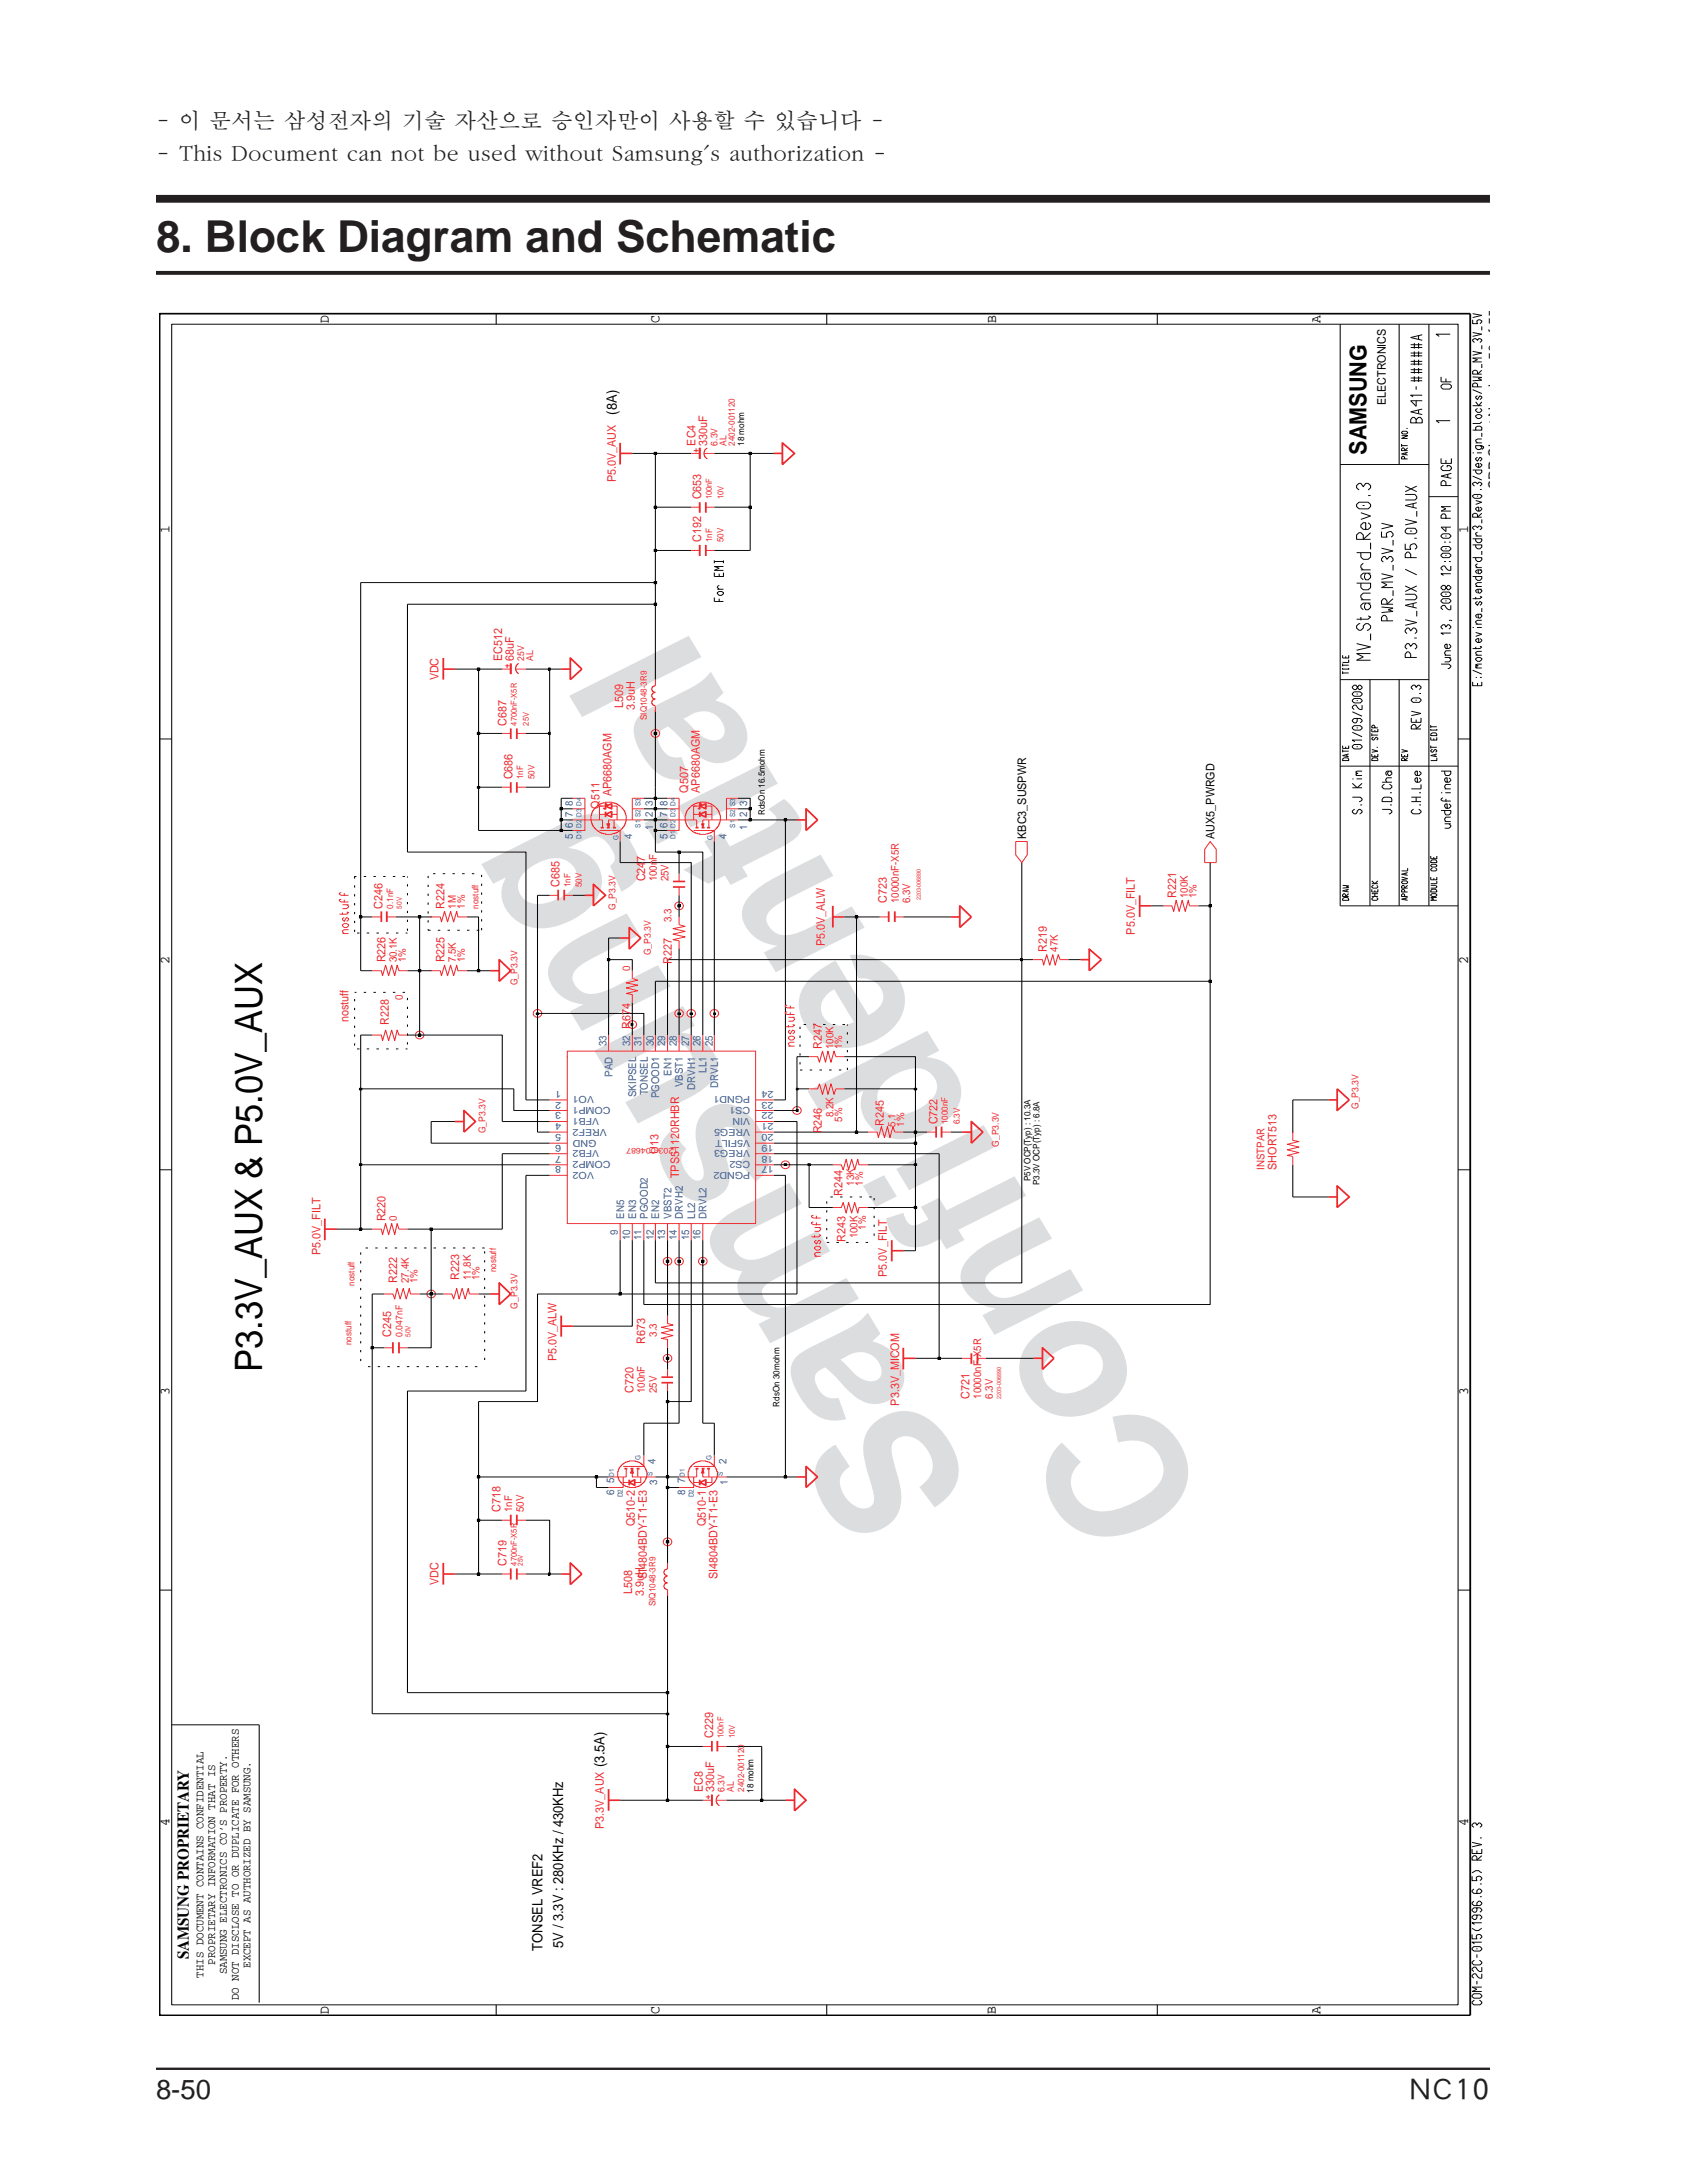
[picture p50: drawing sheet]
<svg xmlns="http://www.w3.org/2000/svg" width="216mm" height="280mm" viewBox="0 0 216 280" stroke-linecap="round" stroke-linejoin="round" font-family="sans-serif">
<defs><g id="words">
<g font-size="23.9" fill="#dcdddf">
<text x="125.2" y="191.6" transform="rotate(-121 125.2 191.6)">Samsung</text>
<text x="155.3" y="192.7" transform="rotate(-121 155.3 192.7)">Confidential</text>
</g>
<text font-size="5.6" fill="#231f20" x="20" y="32.3">8. Block Diagram and Schematic</text>
<text font-size="4.8" fill="#030303" x="33.6" y="176" transform="rotate(-90 33.6 176)">P3.3V_AUX &amp; P5.0V_AUX</text>
<g font-size="3.5" fill="#231f20">
<text x="20" y="269.2">8-50</text>
<text x="180.6" y="269">NC10</text>
</g>
<text font-size="3" fill="#030303" x="175.2" y="58.3" transform="rotate(-90 175.2 58.3)">SAMSUNG</text>
<g font-size="2.8" fill="#231f20">
<text x="20" y="16.3">- 이 문서는 삼성전자의 기술 자산으로 승인자만이 사용할 수 있습니다 -</text>
<text x="20" y="20.5">- This Document can not be used without Samsung's authorization -</text>
</g>
<text font-size="2.1" fill="#030303" x="24.2" y="251.3" transform="rotate(-90 24.2 251.3)">SAMSUNG PROPRIETARY</text>
<text font-size="1.9" fill="#231f20" x="192.2" y="62.7" transform="rotate(-90 192.2 62.7)">SRP Sheet Number: 50 of 55</text>
<g font-size="1.8" fill="#030303">
<text x="42.2" y="41.4" transform="rotate(-90 42.2 41.4)">D</text>
<text x="84.5" y="41.4" transform="rotate(-90 84.5 41.4)">C</text>
<text x="127.7" y="41.4" transform="rotate(-90 127.7 41.4)">B</text>
<text x="169.3" y="41.4" transform="rotate(-90 169.3 41.4)">A</text>
<text x="79.1" y="53.2" transform="rotate(-90 79.1 53.2)">(8A)</text>
<text x="21.7" y="68.3" transform="rotate(-90 21.7 68.3)">1</text>
<text x="188.2" y="68.3" transform="rotate(-90 188.2 68.3)">1</text>
<text x="21.7" y="123.6" transform="rotate(-90 21.7 123.6)">2</text>
<text x="188.2" y="123.6" transform="rotate(-90 188.2 123.6)">2</text>
<text x="21.7" y="178.9" transform="rotate(-90 21.7 178.9)">3</text>
<text x="188.2" y="178.9" transform="rotate(-90 188.2 178.9)">3</text>
<text x="77.5" y="226.6" transform="rotate(-90 77.5 226.6)">(3.5A)</text>
<text x="21.7" y="234.2" transform="rotate(-90 21.7 234.2)">4</text>
<text x="188.2" y="234.2" transform="rotate(-90 188.2 234.2)">4</text>
<text x="69.6" y="250.2" transform="rotate(-90 69.6 250.2)">TONSEL VREF2</text>
<text x="72.2" y="249.8" transform="rotate(-90 72.2 249.8)">5V / 3.3V : 280KHz / 430KHz</text>
<text x="42.1" y="258.4" transform="rotate(-90 42.1 258.4)">D</text>
<text x="84.5" y="258.4" transform="rotate(-90 84.5 258.4)">C</text>
<text x="127.7" y="258.4" transform="rotate(-90 127.7 258.4)">B</text>
<text x="169.3" y="258.4" transform="rotate(-90 169.3 258.4)">A</text>
</g>
<g font-size="1.5" fill="#030303">
<text x="177.6" y="52" transform="rotate(-90 177.6 52)">ELECTRONICS</text>
<text x="131.5" y="107.6" transform="rotate(-90 131.5 107.6)">KBC3_SUSPWR</text>
<text x="155.7" y="107.6" transform="rotate(-90 155.7 107.6)">AUX5_PWRGD</text>
<text x="26.1" y="253.7" transform="rotate(-90 26.1 253.7)">THIS DOCUMENT CONTAINS CONFIDENTIAL</text>
<text x="27.6" y="252" transform="rotate(-90 27.6 252)">PROPRIETARY INFORMATION THAT IS</text>
<text x="29.1" y="253.2" transform="rotate(-90 29.1 253.2)">SAMSUNG ELECTRONICS CO’S PROPERTY.</text>
<text x="30.6" y="256.6" transform="rotate(-90 30.6 256.6)">DO NOT DISCLOSE TO OR DUPLICATE FOR OTHERS</text>
<text x="32.1" y="252.4" transform="rotate(-90 32.1 252.4)">EXCEPT AS AUTHORIZED BY SAMSUNG.</text>
</g>
<g font-size="1.5" fill="#ee292e">
<text x="89.2" y="57.2" transform="rotate(-90 89.2 57.2)">EC4</text>
<text x="90.6" y="57.2" transform="rotate(-90 90.6 57.2)">330uF</text>
<text x="79" y="61.8" transform="rotate(-90 79 61.8)">P5.0V_AUX</text>
<text x="89.9" y="64.1" transform="rotate(-90 89.9 64.1)">C653</text>
<text x="89.9" y="69.5" transform="rotate(-90 89.9 69.5)">C192</text>
<text x="56.2" y="87.3" transform="rotate(-90 56.2 87.3)">VDC</text>
<text x="64.4" y="84.8" transform="rotate(-90 64.4 84.8)">EC512</text>
<text x="65.9" y="84.8" transform="rotate(-90 65.9 84.8)">68uF</text>
<text x="64.9" y="93.1" transform="rotate(-90 64.9 93.1)">C687</text>
<text x="79.9" y="90.8" transform="rotate(-90 79.9 90.8)">L509</text>
<text x="81.4" y="91.1" transform="rotate(-90 81.4 91.1)">3.9uH</text>
<text x="65.7" y="100" transform="rotate(-90 65.7 100)">C686</text>
<text x="88.2" y="101.7" transform="rotate(-90 88.2 101.7)">Q507</text>
<text x="89.7" y="101.7" transform="rotate(-90 89.7 101.7)">AP6680AGM</text>
<text x="76.8" y="103.7" transform="rotate(-90 76.8 103.7)">Q511</text>
<text x="78.4" y="102.1" transform="rotate(-90 78.4 102.1)">AP6680AGM</text>
<text x="71.7" y="113.8" transform="rotate(-90 71.7 113.8)">C685</text>
<text x="82.7" y="113.1" transform="rotate(-90 82.7 113.1)">C247</text>
<text x="49" y="116.5" transform="rotate(-90 49 116.5)">C246</text>
<text x="57" y="116.5" transform="rotate(-90 57 116.5)">R224</text>
<text x="113.7" y="115.8" transform="rotate(-90 113.7 115.8)">C723</text>
<text x="145.5" y="119.9" transform="rotate(-90 145.5 119.9)">P5.0V_FILT</text>
<text x="150.8" y="115.2" transform="rotate(-90 150.8 115.2)">R221</text>
<text x="49.4" y="123.4" transform="rotate(-90 49.4 123.4)">R226</text>
<text x="57" y="123.4" transform="rotate(-90 57 123.4)">R225</text>
<text x="86.1" y="123.6" transform="rotate(-90 86.1 123.6)">R227</text>
<text x="105.8" y="121.4" transform="rotate(-90 105.8 121.4)">P5.0V_ALW</text>
<text x="134.2" y="122.1" transform="rotate(-90 134.2 122.1)">R219</text>
<text x="44.7" y="131.1" transform="rotate(-90 44.7 131.1)">nostuff</text>
<text x="49.8" y="131.4" transform="rotate(-90 49.8 131.4)">R228</text>
<text x="105.4" y="134.5" transform="rotate(-90 105.4 134.5)">R247</text>
<text x="84.4" y="148" transform="rotate(-90 84.4 148)">U13</text>
<text x="105.4" y="145.4" transform="rotate(-90 105.4 145.4)">R246</text>
<text x="113.3" y="144.4" transform="rotate(-90 113.3 144.4)">R245</text>
<text x="120.2" y="144.2" transform="rotate(-90 120.2 144.2)">C722</text>
<text x="87.1" y="151.1" transform="rotate(-90 87.1 151.1)">TPS51120RHBR</text>
<text x="108" y="153.3" transform="rotate(-90 108 153.3)">R244</text>
<text x="163.6" y="150" transform="rotate(-90 163.6 150)">SHORT513</text>
<text x="41.1" y="161" transform="rotate(-90 41.1 161)">P5.0V_FILT</text>
<text x="49.4" y="156.7" transform="rotate(-90 49.4 156.7)">R220</text>
<text x="108.4" y="159.2" transform="rotate(-90 108.4 159.2)">R243</text>
<text x="50.9" y="164.6" transform="rotate(-90 50.9 164.6)">R222</text>
<text x="58.9" y="164.2" transform="rotate(-90 58.9 164.2)">R223</text>
<text x="113.7" y="163.8" transform="rotate(-90 113.7 163.8)">P5.0V_FILT</text>
<text x="50.1" y="171.4" transform="rotate(-90 50.1 171.4)">C245</text>
<text x="82.7" y="172.3" transform="rotate(-90 82.7 172.3)">R673</text>
<text x="71.3" y="174.6" transform="rotate(-90 71.3 174.6)">P5.0V_ALW</text>
<text x="81.2" y="178.7" transform="rotate(-90 81.2 178.7)">C720</text>
<text x="124.3" y="179.4" transform="rotate(-90 124.3 179.4)">C721</text>
<text x="115.3" y="180.3" transform="rotate(-90 115.3 180.3)">P3.3V_MICOM</text>
<text x="64.2" y="193.9" transform="rotate(-90 64.2 193.9)">C718</text>
<text x="81.4" y="195.8" transform="rotate(-90 81.4 195.8)">Q510-2</text>
<text x="90.5" y="195.8" transform="rotate(-90 90.5 195.8)">Q510-1</text>
<text x="56.2" y="203.3" transform="rotate(-90 56.2 203.3)">VDC</text>
<text x="64.9" y="200.8" transform="rotate(-90 64.9 200.8)">C719</text>
<text x="82.9" y="202.6" transform="rotate(-90 82.9 202.6)">SI4804BDY-T1-E3</text>
<text x="92" y="202.6" transform="rotate(-90 92 202.6)">SI4804BDY-T1-E3</text>
<text x="81.1" y="204.4" transform="rotate(-90 81.1 204.4)">L508</text>
<text x="82.5" y="204.7" transform="rotate(-90 82.5 204.7)">3.9uH</text>
<text x="91.4" y="222.9" transform="rotate(-90 91.4 222.9)">C229</text>
<text x="90.1" y="229.8" transform="rotate(-90 90.1 229.8)">EC8</text>
<text x="91.6" y="229.8" transform="rotate(-90 91.6 229.8)">330uF</text>
<text x="77.4" y="234.6" transform="rotate(-90 77.4 234.6)">P3.3V_AUX</text>
</g>
<g font-size="1.4" fill="#2859a8">
<text x="73.4" y="107.6" transform="rotate(-90 73.4 107.6)">5</text>
<text x="73.4" y="106.2" transform="rotate(-90 73.4 106.2)">6</text>
<text x="73.4" y="104.8" transform="rotate(-90 73.4 104.8)">7 8</text>
<text x="81.1" y="107.6" transform="rotate(-90 81.1 107.6)">4</text>
<text x="83.7" y="106.5" transform="rotate(-90 83.7 106.5)">1</text>
<text x="83.7" y="104.8" transform="rotate(-90 83.7 104.8)">2</text>
<text x="83.7" y="103.4" transform="rotate(-90 83.7 103.4)">3</text>
<text x="85.6" y="107.6" transform="rotate(-90 85.6 107.6)">5 6</text>
<text x="85.6" y="104.8" transform="rotate(-90 85.6 104.8)">7 8</text>
<text x="93.1" y="107.6" transform="rotate(-90 93.1 107.6)">4</text>
<text x="95.8" y="106.5" transform="rotate(-90 95.8 106.5)">1</text>
<text x="95.8" y="104.8" transform="rotate(-90 95.8 104.8)">2</text>
<text x="95.8" y="103.4" transform="rotate(-90 95.8 103.4)">3</text>
<text x="77.7" y="134.2" transform="rotate(-90 77.7 134.2)">33</text>
<text x="80.8" y="134.2" transform="rotate(-90 80.8 134.2)">32 R674</text>
<text x="82.3" y="134.2" transform="rotate(-90 82.3 134.2)">31</text>
<text x="83.8" y="134.2" transform="rotate(-90 83.8 134.2)">30</text>
<text x="85.3" y="134.2" transform="rotate(-90 85.3 134.2)">29</text>
<text x="86.1" y="138" transform="rotate(-90 86.1 138)">EN1</text>
<text x="86.8" y="134.2" transform="rotate(-90 86.8 134.2)">28</text>
<text x="88.3" y="134.2" transform="rotate(-90 88.3 134.2)">27</text>
<text x="89.8" y="134.2" transform="rotate(-90 89.8 134.2)">26</text>
<text x="90.6" y="137.6" transform="rotate(-90 90.6 137.6)">LL1</text>
<text x="91.4" y="134.2" transform="rotate(-90 91.4 134.2)">25</text>
<text x="78.5" y="138.1" transform="rotate(-90 78.5 138.1)">PAD</text>
<text x="81.6" y="140.7" transform="rotate(-90 81.6 140.7)">SKIPSEL</text>
<text x="83" y="140.5" transform="rotate(-90 83 140.5)">TONSEL</text>
<text x="84.5" y="140.9" transform="rotate(-90 84.5 140.9)">PGOOD1</text>
<text x="87.5" y="139.5" transform="rotate(-90 87.5 139.5)">VBST1</text>
<text x="89.1" y="139.7" transform="rotate(-90 89.1 139.7)">DRVH1</text>
<text x="92.1" y="139.5" transform="rotate(-90 92.1 139.5)">DRVL1</text>
<text x="79.2" y="158.3" transform="rotate(-90 79.2 158.3)">9</text>
<text x="80" y="156.3" transform="rotate(-90 80 156.3)">EN5</text>
<text x="80.8" y="159" transform="rotate(-90 80.8 159)">10</text>
<text x="81.5" y="156.3" transform="rotate(-90 81.5 156.3)">EN3</text>
<text x="82.3" y="159" transform="rotate(-90 82.3 159)">11</text>
<text x="83" y="156.3" transform="rotate(-90 83 156.3)">PGOOD2</text>
<text x="83.8" y="159" transform="rotate(-90 83.8 159)">12</text>
<text x="84.5" y="156.3" transform="rotate(-90 84.5 156.3)">EN2</text>
<text x="85.3" y="159" transform="rotate(-90 85.3 159)">13</text>
<text x="86.1" y="156.3" transform="rotate(-90 86.1 156.3)">VBST2</text>
<text x="86.8" y="159" transform="rotate(-90 86.8 159)">14</text>
<text x="87.5" y="156.3" transform="rotate(-90 87.5 156.3)">DRVH2</text>
<text x="88.3" y="159" transform="rotate(-90 88.3 159)">15</text>
<text x="89.1" y="156.3" transform="rotate(-90 89.1 156.3)">LL2</text>
<text x="89.8" y="159" transform="rotate(-90 89.8 159)">16</text>
<text x="90.6" y="156.3" transform="rotate(-90 90.6 156.3)">DRVL2</text>
<text x="78.7" y="191.7" transform="rotate(-90 78.7 191.7)">6</text>
<text x="78.7" y="190.3" transform="rotate(-90 78.7 190.3)">5</text>
<text x="84" y="187.7" transform="rotate(-90 84 187.7)">4</text>
<text x="84.2" y="190.5" transform="rotate(-90 84.2 190.5)">3</text>
<text x="87.8" y="191.7" transform="rotate(-90 87.8 191.7)">8</text>
<text x="87.8" y="190.3" transform="rotate(-90 87.8 190.3)">7</text>
<text x="93.1" y="187.7" transform="rotate(-90 93.1 187.7)">2</text>
<text x="93.3" y="190.5" transform="rotate(-90 93.3 190.5)">1</text>
</g>
<g font-size="1.4" fill="#ee292e">
<text x="84.2" y="113.1" transform="rotate(-90 84.2 113.1)">100nF</text>
<text x="85.7" y="113.1" transform="rotate(-90 85.7 113.1)">25V</text>
<text x="58.4" y="116.5" transform="rotate(-90 58.4 116.5)">1M</text>
<text x="59.6" y="116.5" transform="rotate(-90 59.6 116.5)">1%</text>
<text x="86.1" y="118.3" transform="rotate(-90 86.1 118.3)">3.3</text>
<text x="115.2" y="115.8" transform="rotate(-90 115.2 115.8)">10000nF-X5R</text>
<text x="116.7" y="115.8" transform="rotate(-90 116.7 115.8)">6.3V</text>
<text x="152.3" y="115.2" transform="rotate(-90 152.3 115.2)">100K</text>
<text x="153.4" y="115.2" transform="rotate(-90 153.4 115.2)">1%</text>
<text x="50.9" y="123.4" transform="rotate(-90 50.9 123.4)">30.1K</text>
<text x="52" y="123.4" transform="rotate(-90 52 123.4)">1%</text>
<text x="58.4" y="123.4" transform="rotate(-90 58.4 123.4)">7.5K</text>
<text x="59.6" y="123.4" transform="rotate(-90 59.6 123.4)">1%</text>
<text x="80.8" y="124.5" transform="rotate(-90 80.8 124.5)">0</text>
<text x="135.6" y="122.1" transform="rotate(-90 135.6 122.1)">47K</text>
<text x="51.6" y="128.3" transform="rotate(-90 51.6 128.3)">0</text>
<text x="106.9" y="134.5" transform="rotate(-90 106.9 134.5)">100K</text>
<text x="108" y="134.5" transform="rotate(-90 108 134.5)">1%</text>
<text x="106.9" y="143.3" transform="rotate(-90 106.9 143.3)">8.2K</text>
<text x="108" y="143.9" transform="rotate(-90 108 143.9)">5%</text>
<text x="114.8" y="144.5" transform="rotate(-90 114.8 144.5)">5.1</text>
<text x="115.9" y="144.5" transform="rotate(-90 115.9 144.5)">1%</text>
<text x="109.5" y="152.1" transform="rotate(-90 109.5 152.1)">13K</text>
<text x="110.6" y="152.1" transform="rotate(-90 110.6 152.1)">1%</text>
<text x="162.1" y="150" transform="rotate(-90 162.1 150)">INSTPAR</text>
<text x="50.9" y="156.7" transform="rotate(-90 50.9 156.7)">0</text>
<text x="109.9" y="158.8" transform="rotate(-90 109.9 158.8)">100K</text>
<text x="111" y="157.7" transform="rotate(-90 111 157.7)">1%</text>
<text x="52.4" y="164.6" transform="rotate(-90 52.4 164.6)">27.4K</text>
<text x="53.5" y="164.6" transform="rotate(-90 53.5 164.6)">1%</text>
<text x="60.4" y="164.2" transform="rotate(-90 60.4 164.2)">11.8K</text>
<text x="61.5" y="164.2" transform="rotate(-90 61.5 164.2)">1%</text>
<text x="84.2" y="171.4" transform="rotate(-90 84.2 171.4)">3.3</text>
<text x="82.6" y="178.7" transform="rotate(-90 82.6 178.7)">100nF</text>
<text x="84.2" y="178.7" transform="rotate(-90 84.2 178.7)">25V</text>
<text x="125.8" y="179.4" transform="rotate(-90 125.8 179.4)">10000nF-X5R</text>
<text x="127.3" y="179.4" transform="rotate(-90 127.3 179.4)">6.3V</text>
<text x="65.7" y="193.9" transform="rotate(-90 65.7 193.9)">1nF</text>
<text x="67.1" y="193.9" transform="rotate(-90 67.1 193.9)">50V</text>
</g>
<g font-size="1.2" fill="#ee292e">
<text x="92" y="57.2" transform="rotate(-90 92 57.2)">6.3V</text>
<text x="93.1" y="57.2" transform="rotate(-90 93.1 57.2)">AL</text>
<text x="67.2" y="84.8" transform="rotate(-90 67.2 84.8)">25V</text>
<text x="68.4" y="84.8" transform="rotate(-90 68.4 84.8)">AL</text>
<text x="78.9" y="116.7" transform="rotate(-90 78.9 116.7)">G_P3.3V</text>
<text x="83.4" y="122.6" transform="rotate(-90 83.4 122.6)">G_P3.3V</text>
<text x="66.4" y="126.4" transform="rotate(-90 66.4 126.4)">G_P3.3V</text>
<text x="174.2" y="142.3" transform="rotate(-90 174.2 142.3)">G_P3.3V</text>
<text x="62.2" y="145.4" transform="rotate(-90 62.2 145.4)">G_P3.3V</text>
<text x="128" y="147.1" transform="rotate(-90 128 147.1)">G_P3.3V</text>
<text x="66.4" y="167.9" transform="rotate(-90 66.4 167.9)">G_P3.3V</text>
<text x="51.6" y="171.4" transform="rotate(-90 51.6 171.4)">0.047nF</text>
<text x="92.9" y="229.8" transform="rotate(-90 92.9 229.8)">6.3V</text>
<text x="94.1" y="229.8" transform="rotate(-90 94.1 229.8)">AL</text>
</g>
<g font-size="1.2" fill="#2859a8">
<text x="71.9" y="141.3" transform="rotate(-180 71.9 141.3)">2</text>
<text x="71.9" y="142.7" transform="rotate(-180 71.9 142.7)">3</text>
<text x="71.9" y="139.9" transform="rotate(-180 71.9 139.9)">1</text>
<text x="76.1" y="140.6" transform="rotate(-180 76.1 140.6)">VO1</text>
<text x="76.8" y="143.4" transform="rotate(-180 76.8 143.4)">VFB1</text>
<text x="78.3" y="142" transform="rotate(-180 78.3 142)">COMP1</text>
<text x="96.2" y="140.6" transform="rotate(-180 96.2 140.6)">PGND1</text>
<text x="96.2" y="142" transform="rotate(-180 96.2 142)">CS1</text>
<text x="96.2" y="143.4" transform="rotate(-180 96.2 143.4)">VIN</text>
<text x="99.2" y="139.9" transform="rotate(-180 99.2 139.9)">24</text>
<text x="99.2" y="141.3" transform="rotate(-180 99.2 141.3)">23</text>
<text x="99.2" y="142.7" transform="rotate(-180 99.2 142.7)">22</text>
<text x="71.9" y="148.2" transform="rotate(-180 71.9 148.2)">7</text>
<text x="71.9" y="149.6" transform="rotate(-180 71.9 149.6)">8</text>
<text x="71.9" y="144" transform="rotate(-180 71.9 144)">4</text>
<text x="71.9" y="146.8" transform="rotate(-180 71.9 146.8)">6</text>
<text x="71.9" y="145.5" transform="rotate(-180 71.9 145.5)">5</text>
<text x="76.4" y="146.2" transform="rotate(-180 76.4 146.2)">GND</text>
<text x="76.8" y="147.5" transform="rotate(-180 76.8 147.5)">VFB2</text>
<text x="77.8" y="144.8" transform="rotate(-180 77.8 144.8)">VREF2</text>
<text x="78.3" y="148.9" transform="rotate(-180 78.3 148.9)">COMP2</text>
<text x="96.2" y="146.2" transform="rotate(-180 96.2 146.2)">V5FILT</text>
<text x="96.2" y="148.9" transform="rotate(-180 96.2 148.9)">CS2</text>
<text x="96.2" y="147.5" transform="rotate(-180 96.2 147.5)">VREG3</text>
<text x="96.2" y="144.8" transform="rotate(-180 96.2 144.8)">VREG5</text>
<text x="99.2" y="145.5" transform="rotate(-180 99.2 145.5)">20</text>
<text x="99.2" y="149.6" transform="rotate(-180 99.2 149.6)">17</text>
<text x="99.2" y="148.2" transform="rotate(-180 99.2 148.2)">18</text>
<text x="99.2" y="146.8" transform="rotate(-180 99.2 146.8)">19</text>
<text x="99.2" y="144" transform="rotate(-180 99.2 144)">21</text>
<text x="76.1" y="150.3" transform="rotate(-180 76.1 150.3)">VO2</text>
<text x="96.2" y="150.3" transform="rotate(-180 96.2 150.3)">PGND2</text>
</g>
<g font-size="1.1" fill="#ee292e">
<text x="94.2" y="57.2" transform="rotate(-90 94.2 57.2)">2402-001120</text>
<text x="91.3" y="64.1" transform="rotate(-90 91.3 64.1)">100nF</text>
<text x="92.7" y="64.1" transform="rotate(-90 92.7 64.1)">10V</text>
<text x="91.3" y="69.5" transform="rotate(-90 91.3 69.5)">1nF</text>
<text x="92.7" y="69.5" transform="rotate(-90 92.7 69.5)">50V</text>
<text x="66.3" y="93.1" transform="rotate(-90 66.3 93.1)">4700nF-X5R</text>
<text x="67.8" y="93.1" transform="rotate(-90 67.8 93.1)">25V</text>
<text x="82.9" y="92.4" transform="rotate(-90 82.9 92.4)">SIQ1048-3R9</text>
<text x="67.1" y="100" transform="rotate(-90 67.1 100)">1nF</text>
<text x="68.5" y="100" transform="rotate(-90 68.5 100)">50V</text>
<text x="73.1" y="113.8" transform="rotate(-90 73.1 113.8)">1nF</text>
<text x="74.6" y="113.8" transform="rotate(-90 74.6 113.8)">50V</text>
<text x="50.4" y="116.5" transform="rotate(-90 50.4 116.5)">0.1nF</text>
<text x="61.3" y="116.5" transform="rotate(-90 61.3 116.5)">nostuff</text>
<text x="121.5" y="144.2" transform="rotate(-90 121.5 144.2)">1000nF</text>
<text x="123" y="144.2" transform="rotate(-90 123 144.2)">6.3V</text>
<text x="45.5" y="164.9" transform="rotate(-90 45.5 164.9)">nostuff</text>
<text x="63.6" y="163.2" transform="rotate(-90 63.6 163.2)">nostuff</text>
<text x="45.1" y="172.5" transform="rotate(-90 45.1 172.5)">nostuff</text>
<text x="66.3" y="200.8" transform="rotate(-90 66.3 200.8)">4700nF-X5R</text>
<text x="84" y="206" transform="rotate(-90 84 206)">SIQ1048-3R9</text>
<text x="92.7" y="222.9" transform="rotate(-90 92.7 222.9)">100nF</text>
<text x="94.2" y="222.9" transform="rotate(-90 94.2 222.9)">10V</text>
<text x="95.4" y="229.8" transform="rotate(-90 95.4 229.8)">2402-001120</text>
</g>
<g font-size="1.1" fill="#030303">
<text x="95.4" y="57.2" transform="rotate(-90 95.4 57.2)">18 mohm</text>
<text x="98.1" y="104.5" transform="rotate(-90 98.1 104.5)">RdsOn 16.5mohm</text>
<text x="132.1" y="151.5" transform="rotate(-90 132.1 151.5)">P5V OCP(Typ) : 10.3A</text>
<text x="133.3" y="152" transform="rotate(-90 133.3 152)">P3.3V OCP(Typ) : 6.8A</text>
<text x="99.9" y="180.4" transform="rotate(-90 99.9 180.4)">RdsOn 30mohm</text>
<text x="96.6" y="229.9" transform="rotate(-90 96.6 229.9)">18 mohm</text>
</g>
<text font-size="1" fill="#ee292e" x="87" y="147.2" transform="rotate(-180 87 147.2)">1203-004687</text>
<g font-size=".9" fill="#2859a8">
<text x="74.5" y="107.6" transform="rotate(-90 74.5 107.6)">D1 D2 D3 D4</text>
<text x="79.3" y="107.7" transform="rotate(-90 79.3 107.7)">G</text>
<text x="82.1" y="104.8" transform="rotate(-90 82.1 104.8)">S2 S3</text>
<text x="82.1" y="106.2" transform="rotate(-90 82.1 106.2)">S1</text>
<text x="86.6" y="107.6" transform="rotate(-90 86.6 107.6)">D1 D2 D3 D4</text>
<text x="91.4" y="107.7" transform="rotate(-90 91.4 107.7)">G</text>
<text x="94.2" y="106.2" transform="rotate(-90 94.2 106.2)">S1</text>
<text x="94.2" y="104.8" transform="rotate(-90 94.2 104.8)">S2 S3</text>
<text x="78.7" y="189.4" transform="rotate(-90 78.7 189.4)">D1</text>
<text x="82.1" y="187.3" transform="rotate(-90 82.1 187.3)">G</text>
<text x="83.6" y="189.3" transform="rotate(-90 83.6 189.3)">S</text>
<text x="87.8" y="189.4" transform="rotate(-90 87.8 189.4)">D1</text>
<text x="91.2" y="187.3" transform="rotate(-90 91.2 187.3)">G</text>
<text x="92.7" y="189.3" transform="rotate(-90 92.7 189.3)">S</text>
<text x="79.8" y="192.1" transform="rotate(-90 79.8 192.1)">D2</text>
<text x="88.9" y="192.1" transform="rotate(-90 88.9 192.1)">D2</text>
</g>
<g font-size=".9" fill="#ee292e">
<text x="51.5" y="116.5" transform="rotate(-90 51.5 116.5)">50V</text>
<text x="52.6" y="171.4" transform="rotate(-90 52.6 171.4)">50V</text>
<text x="67" y="200.8" transform="rotate(-90 67 200.8)">25V</text>
</g>
<g font-size=".8" fill="#ee292e">
<text x="118.1" y="115.5" transform="rotate(-90 118.1 115.5)">2203-006890</text>
<text x="128.3" y="179.4" transform="rotate(-90 128.3 179.4)">2203-006890</text>
</g>
</g></defs>
<path d="M20 265.4h171" fill="none" stroke="#231f20" stroke-width=".3"/>
<path d="M20 25.5h171" fill="none" stroke="#231f20" stroke-width="1" stroke-linecap="butt"/>
<path d="M20 35h171" fill="none" stroke="#231f20" stroke-width=".5"/>
<path d="M20 40h170.9v220.9h-170.9z" fill="#fff"/>
<path d="M65.5 93.4v1.4M66.3 93.4v1.4M71.9 85.8h1.2M73.1 84.4l1.5 1.4-1.5 1.4zM80 188.4h.4M80.7 190.2l.7-.4v.7zM80.7 189.8v.7M80.8 188.4h.4M81.6 188.4h.4M56.8 201.9h1.5M56.8 200.5v2.7" fill="none" stroke="#ee292e" stroke-width=".22"/>
<path d="M64.4 94.1h1.1M66.3 94.1h1.1M79.5 188.1l.7-.6h.2l.3-.1h.7v.1h.3h.2l.2 .2 .5 .4 .2 .4v.2h.1l-.1 1-.2 .4-.5 .4-.2 .2h-.5v.1h-.7v-.1h-.5v-.1a1.72 1.72 0 0 1-.9-.9l-.1-1h.1v-.4zM79.9 189.4v.8h.8M80.3 188.4v1h-2.3M81.1 188.4v1h2.9M81.8 188.4v1M82.1 189.4v.8h-.7M82.5 186.7v1.4h-2.6" fill="none" stroke="#ee292e" stroke-width=".13"/>
<path d="M81.1 188.4l.1 .5h-.4z" fill="#ee292e"/>
<path d="M79.9 190.2v.6h-1.9M81.1 188.4l.1 .5h-.4zM88.5 188.1l.7-.6h.5v-.1h.8v.1h.2h.2l.3 .2 .4 .4 .2 .4h.1v.2h.1l-.1 1h-.1l-.2 .4-.4 .4-.3 .2h-.4v.1h-.8v-.1h-.2l-.3-.1a1.72 1.72 0 0 1-.9-.9l-.1-1h.1l.1-.4zM88.9 189.4v.8h.8M89.3 188.4v1h-2.2M90.1 188.4v1h3M90.9 188.4v1M91.3 189.4v.8h-.8M91.6 186.7v1.4h-2.7" fill="none" stroke="#ee292e" stroke-width=".13"/>
<path d="M89.2 188.4h.3M89.7 190.2l.8-.4v.7zM89.7 189.8v.7M89.9 188.4h.4M90.6 188.4h.4" fill="none" stroke="#ee292e" stroke-width=".22"/>
<path d="M90.1 188.4l.1 .5h-.3z" fill="#ee292e"/>
<g fill="none" stroke="#ee292e" stroke-width=".13">
<path d="M88.6 65.1h1.1M90.5 65.1h1.1M84 87.2v.8h-.3l-.2 .2 .1 .5 .4 .1-.3 .1-.2 .2 .1 .4 .4 .2-.4 .1-.1 .4 .2 .2 .3 .1M84 90.6v.7M55.3 117.6h1.1l.2 .7 .4-1.4 .4 1.4 .4-1.4 .4 1.4 .3-1.4 .2 .7h1.2M64.4 101h1.1M66.3 101h1.1M76.8 106.5h2.7v1.4M77.6 104.5h-.8v.7M78.4 104.5h.7v.7M78.7 105.2v1M87.1 117.6v1l.7 .2-1.5 .3 1.5 .4-1.5 .3 1.5 .4-1.5 .3 .8 .2v1"/>
<path d="M47.7 124.5h1.2l.1 .7 .4-1.4 .4 1.4 .4-1.4 .4 1.4 .3-1.4 .2 .7h1.1M132.5 123.1h1.1l.2 .7 .4-1.4 .4 1.4 .4-1.4 .3 1.4 .4-1.4 .2 .7h1.1M111.3 145.2h1.1l.2 .7 .4-1.4 .4 1.4 .4-1.4 .3 1.4 .4-1.4 .2 .7h1.1M118.8 145.2h1.2M120.7 145.2h1.2M56.8 166h1.1l.3 .6 .3-1.3 .4 1.3 .3-1.3 .4 1.3 .4-1.3 .2 .7h1.1M85.6 175.6v1M85.6 177.4v1M123.3 174.2h1.2M125.3 174.2h1.1M88.9 190.2v.6h-1.8M90.1 188.4l.1 .5h-.3z"/>
<circle cx="81" cy="131.4" r=".52"/>
<circle cx="88.6" cy="130" r=".52"/>
<circle cx="91.5" cy="130" r=".52"/>
<circle cx="100.7" cy="149.4" r=".52"/>
<circle cx="102.1" cy="142.4" r=".52"/>
<circle cx="55.2" cy="166" r=".52"/>
<circle cx="85.5" cy="174.2" r=".52"/>
</g>
<g fill="none" stroke="#ee292e" stroke-width=".22">
<path d="M89.7 64.4v1.4M90.5 64.4v1.4M65.5 100.3v1.4M66.3 100.3v1.4M75 114.8h1.1M76.1 113.4l1.5 1.4-1.5 1.4zM77 106.2h.4M77.6 104.5l.8-.4v.7zM77.6 104.1v.7M77.8 106.2h.4M78.6 106.2h.4M121.9 117.6h1.1"/>
<path d="M123 116.2l1.5 1.4-1.5 1.4zM138.5 123.1h1.1M139.6 121.7l1.6 1.4-1.6 1.4zM58.3 143.9h1.2M59.5 142.4l1.5 1.5-1.5 1.3zM120 144.5v1.4M120.7 144.5v1.4M123.3 145.2h1.2M124.5 143.9l1.5 1.3-1.5 1.4zM71.9 170.1h1.5M71.9 168.7v2.7M84.8 177.4h1.5"/>
<path d="M84.8 176.6h1.5M124.5 173.6v1.3M125.3 173.6v1.3M132.5 174.2h1.1M133.6 172.9l1.5 1.3-1.5 1.4zM78 229.5v2.8M78 230.9h1.5M100.7 230.9h1.2M101.9 229.5l1.4 1.4-1.4 1.4z"/>
</g>
<path d="M77.8 105.7h.4l-.2 .5z" fill="#ee292e"/>
<g fill="none" stroke="#ee292e" stroke-width=".13">
<path d="M73.4 102.4h1.6v4.1h-1.6M73.4 103.7h1.6M73.4 105.2h3.8v1M76.1 103.7l.8-.6 .7-.1v-.1l1.1 .1 .8 .4a2.63 2.63 0 0 1 .8 1.2v.7l-.1 .1a1.7 1.7 0 0 1-.8 1.1l-.3 .3-.7 .2h-.8v-.1h-.5l-.4-.2-.7-.8-.1-.3h-.1v-.3v-.7l.1-.5h.1zM76.8 103.4h.4M77.6 103.4h-.8v1.1M77.8 105.7h.4l-.2 .5zM78.4 103.4h.7v1.1M81.1 103.7h1.4M82.5 102.4h-1.4v2.8M82.5 105.2h-4.5v.6M88.9 106.5h2.7v1.4"/>
<path d="M89.7 104.5h-.8v.7M90.5 104.5h.8v.7M90.9 105.2v1"/>
<circle cx="87" cy="116.2" r=".52"/>
<circle cx="68.9" cy="130" r=".52"/>
<circle cx="87" cy="161.8" r=".52"/>
<circle cx="90.1" cy="161.8" r=".52"/>
</g>
<path d="M77.6 103.4l.8-.3v.6zM77.8 103.2v-.1h-.2v.6h-.2v-.1M89.2 106.2h.3M89.7 104.5l.8-.4v.7zM89.7 104.1v.7M89.9 106.2h.4M90.6 106.2h.4M102.2 189.4h1.1M103.3 188.1l1.5 1.3-1.5 1.4z" fill="none" stroke="#ee292e" stroke-width=".22"/>
<path d="M89.9 105.7h.3l-.1 .5z" fill="#ee292e"/>
<g fill="none" stroke="#ee292e" stroke-width=".13">
<path d="M88.6 58.2h1.1M88.9 57.8h.6M89.2 57.5v.5M90.2 58.2h1.4M90.6 57.4l-.3 .3v.2h-.1l.1 .7 .3 .3M88.6 70.6h1.1M90.5 70.6h1.1M64.4 85.8h1.1M64.8 85.4h.5M65 85.2v.5M66.1 85.8h1.3M66.5 85.1l-.3 .2v.2h-.1v.5h.1l.1 .2 .2 .2"/>
<path d="M47.7 117.6h1.2M49.6 117.6h1.2M70.5 114.8h1.1M72.3 114.8h1.1M85.6 102.4h1.5v4.1h-1.5M85.6 103.7h1.5M85.6 105.2h3.7v1M87.1 112.1v1M87.1 113.8v1M88.2 103.7l.8-.6 .7-.1v-.1l1.1 .1 .8 .4a2.63 2.63 0 0 1 .7 1.2v.7v.1a1.7 1.7 0 0 1-.8 1.1l-.3 .3-.7 .2h-.8v-.1h-.5l-.4-.2-.7-.8-.1-.3h-.1v-.3h-.1v-.7h.1l.1-.5h.1zM88.9 103.4h.4M89.7 103.4h-.8v1.1"/>
<path d="M89.9 105.7h.3l-.1 .5zM90.5 103.4h.8v1.1M93.1 103.7h1.5M94.6 102.4h-1.5v2.8M94.6 105.2h-4.5v.6M112.8 117.6h1.1M114.7 117.6h1.1M130.2 107.9h1.5v1.7l-.7 1-.8-1zM149.1 116.2h1.1l.3 .7 .3-1.4 .4 1.4 .3-1.4 .4 1.4 .4-1.4 .2 .7h1.2M155.1 107.9l.8 1v1.7h-1.5v-1.7zM47.7 132.8h1.2l.1 .7 .4-1.4 .4 1.4 .4-1.4 .4 1.4 .3-1.4 .2 .7h1.1M55.3 124.5h1.1l.2 .7 .4-1.4 .4 1.4 .4-1.4 .4 1.4 .3-1.4 .2 .7h1.2"/>
<path d="M72.7 135.5v.1M72.7 134.8h24.2v22.1h-24.2zM78 132.8v2M81.1 124.5v1l.7 .2-1.5 .4 1.5 .3-1.5 .3 1.5 .4-1.5 .3 .8 .2v1M81.1 132.8v2M82.5 132.8v2M84 132.8v2M85.6 132.8v2M87.1 132.8v2M88.6 132.8v2M90.1 132.8v2M91.6 132.8v2"/>
<path d="M103.7 135.5h1.1l.2 .7 .4-1.4 .4 1.4 .3-1.4 .4 1.4 .4-1.4 .2 .7h1.1M103.7 139.7h1.1l.2-.7 .4 1.4 .4-1.4 .3 1.4 .4-1.4 .4 1.4 .2-.7h1.1M47.7 157.7h1.2l.1 .7 .4-1.5 .4 1.5 .4-1.5 .4 1.5 .3-1.5 .2 .8h1.1M70.5 148h2.2M70.5 150.8h2.2M70.5 143.9h2.2M70.5 141.1h2.2M70.5 146.6h2.2M70.5 149.4h2.2M70.5 145.2h2.2M70.5 142.4h2.2M79.5 156.9v2.2"/>
<path d="M81.1 156.9v2.2M82.5 156.9v2.2M84 156.9v2.2M85.6 156.9v2.2M87.1 156.9v2.2M88.6 156.9v2.2M90.1 156.9v2.2M96.9 148h2.3M96.9 149.4h2.3M96.9 142.4h2.3M96.9 141.1h2.3M96.9 146.6h2.3"/>
<path d="M96.9 150.8h2.3M96.9 145.2h2.3M96.9 143.9h2.3M106.8 154.9h1l.3-.7 .4 1.4 .3-1.4 .4 1.4 .4-1.4 .4 1.4 .1-.7h1.2M106.8 149.4h1l.3 .6 .4-1.3 .3 1.3 .4-1.3 .4 1.3 .4-1.3 .1 .7h1.2M165.7 145.3v-.1v1.1l.8 .1-1.5 .4 1.5 .3-1.5 .4 1.5 .3-1.5 .4 .7 .1v1.1M49.3 172.9h1.1M49.3 166h1.1l.2 .6 .3-1.3 .4 1.3 .4-1.3 .4 1.3 .4-1.3 .1 .7h1.2M51.1 172.9h1.1M85.6 168.7v1l.7 .3-1.5 .2 1.5 .4-1.5 .4 1.5 .3-1.5 .4 .8 .1v1.1M64.4 195h1.1M66.3 195h1.1"/>
<path d="M64.4 201.9h1.1M66.3 201.9h1.1M85.6 204.3v.4v-.1M85.6 202.2h-.3l-.2 .3 .1 .4 .4 .1-.3 .1-.2 .2 .1 .4 .4 .2v.8M85.6 200.5v.7l-.3 .1-.2 .2 .1 .5 .4 .1M90.1 230.9h1.2M90.1 224h1.2M90.5 230.5h.5M90.8 230.3v.5M91.8 230.9h1.3M92 224h1.1M92.2 230.2l-.3 .3v.2h-.1l.1 .6 .3 .3"/>
<circle cx="84" cy="94.1" r=".52"/>
<circle cx="53.8" cy="132.8" r=".52"/>
<circle cx="87" cy="130" r=".52"/>
<circle cx="85.5" cy="161.8" r=".52"/>
<circle cx="85.5" cy="197.8" r=".52"/>
</g>
<g fill="none" stroke="#ee292e" stroke-width=".22">
<path d="M79.5 58.2h1.6M79.5 56.8v2.8M89.7 57.4v1.5M99.2 58.2h1.1M100.3 56.8l1.6 1.4-1.6 1.4zM89.7 69.9v1.4M90.5 69.9v1.4M56.8 85.8h1.5M56.8 84.4v2.8M65.5 85.1v1.4M48.9 116.9v1.4M49.6 116.9v1.4"/>
<path d="M71.6 114.1v1.4M72.3 114.1v1.4M80.7 119l1.4 1.3-1.4 1.4zM86.3 113.8h1.5M86.3 113.1h1.5M89.7 103.4l.8-.3v.6zM89.9 103.2v-.1h-.2v.6h-.2v-.1M102.2 105.2h1.1M103.3 103.7l1.5 1.5-1.5 1.3zM106.8 117.6h1.4M106.8 116.2v2.8M113.9 116.9v1.4"/>
<path d="M114.7 116.9v1.4M146.1 116.2h1.5M146.1 114.8v2.8M62.8 124.5h1.2M64 123.1l1.5 1.4-1.5 1.4zM79.5 120.3h1.2M171.4 139.7l1.6 1.4-1.6 1.3zM41.6 156.3v2.8M41.6 157.7h1.6M114.3 159.1v2.7M170.3 153.5h1.1M170.3 141.1h1.1"/>
<path d="M171.4 152.1l1.6 1.4-1.6 1.4zM50.4 172.2v1.4M51.1 172.2v1.4M62.8 166h1.2M64 164.6l1.5 1.4-1.5 1.3zM114.3 160.4h1.5M115.8 174.2h1.6M115.8 172.9v2.7M65.5 194.3v1.3M66.3 194.3v1.3M65.5 201.2v1.4M66.3 201.2v1.4"/>
<path d="M71.9 201.9h1.2M73.1 200.5l1.5 1.4-1.5 1.3zM91.3 223.3v1.3M91.3 230.2v1.4M92 223.3v1.3"/>
</g>
<path d="M155.1 125.9v41.4h-72.6M165.7 149.4v4.1h4.6M170.3 141.1h-4.6v4.1" fill="none" stroke="#030303" stroke-width=".13"/>
<path d="M155 125.7h.3v.3h-.3z" fill-rule="evenodd" fill="#030303"/>
<path d="M155.1 116.2v9.7h-71.1M155 125.7h.3v.3h-.3z" fill="none" stroke="#030303" stroke-width=".13"/>
<path d="M155 116h.3v.3h-.3z" fill-rule="evenodd" fill="#030303"/>
<path d="M147.6 116.2h1.5M155 116h.3v.3h-.3zM155.1 110.6v5.6h-1.5M132.5 123.1h-1.5v41.5h-47M137 123.1h1.5M126.4 174.2h6.1" fill="none" stroke="#030303" stroke-width=".13"/>
<path d="M130.8 122.9h.3v.3h-.3z" fill-rule="evenodd" fill="#030303"/>
<path d="M115.8 117.6h6.1M131 110.6v12.5h-45.4M130.8 122.9h.3v.3h-.3zM121.9 145.2h1.4M120.4 174.2h2.9" fill="none" stroke="#030303" stroke-width=".13"/>
<path d="M120.2 174.1h.3v.3h-.3z" fill-rule="evenodd" fill="#030303"/>
<path d="M99.2 148h21.2v26.2h-3M117.4 145.2h1.4M117.4 154.9v5.5h-1.6M120.2 174.1h.3v.3h-.3z" fill="none" stroke="#030303" stroke-width=".13"/>
<path d="M117.2 154.7h.3v.3h-.3z" fill-rule="evenodd" fill="#030303"/>
<path d="M117.2 154.7h.3v.3h-.3zM117.4 149.4v5.5h-6.1" fill="none" stroke="#030303" stroke-width=".13"/>
<path d="M117.2 149.3h.3v.2h-.3z" fill-rule="evenodd" fill="#030303"/>
<path d="M117.2 149.3h.3v.2h-.3zM117.4 146.6v2.8h-6.1" fill="none" stroke="#030303" stroke-width=".13"/>
<path d="M117.2 146.5h.3v.3h-.3z" fill-rule="evenodd" fill="#030303"/>
<path d="M117.2 146.5h.3v.3h-.3zM117.4 145.2v1.4h-18.2" fill="none" stroke="#030303" stroke-width=".13"/>
<path d="M117.2 145.1h.3v.2h-.3z" fill-rule="evenodd" fill="#030303"/>
<path d="M117.4 139.7v5.5h-1.6M117.2 145.1h.3v.2h-.3z" fill="none" stroke="#030303" stroke-width=".13"/>
<path d="M117.2 139.6h.3v.2h-.3z" fill-rule="evenodd" fill="#030303"/>
<path d="M109.8 117.6h3M108.2 135.5h9.2v4.2h-9.2M117.2 139.6h.3v.2h-.3zM109.8 145.2h1.5" fill="none" stroke="#030303" stroke-width=".13"/>
<path d="M109.6 145.1h.4v.2h-.4z" fill-rule="evenodd" fill="#030303"/>
<path d="M109.8 117.6v27.6h-10.6M109.6 145.1h.4v.2h-.4z" fill="none" stroke="#030303" stroke-width=".13"/>
<path d="M109.6 117.5h.4v.3h-.4z" fill-rule="evenodd" fill="#030303"/>
<path d="M108.2 117.6h1.6M109.6 117.5h.4v.3h-.4zM106.8 149.4h-3.1v5.5h3.1" fill="none" stroke="#030303" stroke-width=".13"/>
<path d="M103.6 149.3h.3v.2h-.3z" fill-rule="evenodd" fill="#030303"/>
<path d="M102.2 135.5h1.5M102.2 139.7h1.5M99.2 143.9h3v22.1h-22.7M100.7 149.4h3M103.6 149.3h.3v.2h-.3zM100.7 189.4h1.5" fill="none" stroke="#030303" stroke-width=".13"/>
<path d="M102.1 142.3h.2v.3h-.2z" fill-rule="evenodd" fill="#030303"/>
<path d="M102.2 139.7v2.7h-3M102.1 142.3h.2v.3h-.2z" fill="none" stroke="#030303" stroke-width=".13"/>
<path d="M102.1 139.6h.2v.2h-.2z" fill-rule="evenodd" fill="#030303"/>
<path d="M100.7 105.2h1.5M102.1 139.6h.2v.2h-.2zM102.2 135.5v4.2M97.6 230.9h3.1" fill="none" stroke="#030303" stroke-width=".13"/>
<path d="M100.5 189.3h.3v.3h-.3z" fill-rule="evenodd" fill="#030303"/>
<path d="M99.2 150.8h1.5v38.6h-7.6M100.5 189.3h.3v.3h-.3z" fill="none" stroke="#030303" stroke-width=".13"/>
<path d="M100.5 149.3h.3v.2h-.3z" fill-rule="evenodd" fill="#030303"/>
<path d="M100.7 105.2v35.9h-1.5M99.2 149.4h1.5M100.5 149.3h.3v.2h-.3z" fill="none" stroke="#030303" stroke-width=".13"/>
<path d="M100.5 105h.3v.3h-.3z" fill-rule="evenodd" fill="#030303"/>
<path d="M96.2 58.2h3M96.2 105.2h4.5M100.5 105h.3v.3h-.3z" fill="none" stroke="#030303" stroke-width=".13"/>
<path d="M97.5 230.8h.3v.2h-.3z" fill-rule="evenodd" fill="#030303"/>
<path d="M93.1 224h4.5v6.9h-4.5M97.5 230.8h.3v.2h-.3z" fill="none" stroke="#030303" stroke-width=".13"/>
<path d="M96 105h.3v.3h-.3z" fill-rule="evenodd" fill="#030303"/>
<path d="M96 105h.3v.3h-.3zM96.2 103.7v1.5h-1.6" fill="none" stroke="#030303" stroke-width=".13"/>
<path d="M96 103.6h.3v.3h-.3z" fill-rule="evenodd" fill="#030303"/>
<path d="M96.2 65.1v5.5h-4.6M94.6 102.4h1.6v1.3h-1.6M96 103.6h.3v.3h-.3z" fill="none" stroke="#030303" stroke-width=".13"/>
<path d="M96 64.9h.3v.3h-.3z" fill-rule="evenodd" fill="#030303"/>
<path d="M96.2 58.2v6.9h-4.6M96 64.9h.3v.3h-.3z" fill="none" stroke="#030303" stroke-width=".13"/>
<path d="M96 58h.3v.3h-.3z" fill-rule="evenodd" fill="#030303"/>
<path d="M91.6 58.2h4.6M96 58h.3v.3h-.3zM91.6 130v2.8M90.1 182.5h1.5v4.2" fill="none" stroke="#030303" stroke-width=".13"/>
<path d="M91.5 129.9h.2v.2h-.2z" fill-rule="evenodd" fill="#030303"/>
<path d="M91.6 107.9v22.1M91.5 129.9h.2v.2h-.2zM90.1 161.8v20.7M85.6 224h4.5M85.6 230.9h4.5" fill="none" stroke="#030303" stroke-width=".13"/>
<path d="M89.9 161.6h.3v.3h-.3z" fill-rule="evenodd" fill="#030303"/>
<path d="M87.1 109.3h3v23.5M88.6 130v2.8M88.6 159.1v20.7h-3M90.1 159.1v2.7M89.9 161.6h.3v.3h-.3z" fill="none" stroke="#030303" stroke-width=".13"/>
<path d="M88.5 129.9h.3v.2h-.3z" fill-rule="evenodd" fill="#030303"/>
<path d="M84 58.2h4.6M84 70.6h4.6M84 65.1h4.6M79.5 110.6h9.1v19.4M88.5 129.9h.3v.2h-.3zM87.1 161.8v20.7h-4.6M85.6 190.8h1.5M85.6 189.4h1.5" fill="none" stroke="#030303" stroke-width=".13"/>
<path d="M86.9 161.6h.3v.3h-.3z" fill-rule="evenodd" fill="#030303"/>
<path d="M87.1 130v2.8M87.1 159.1v2.7M86.9 161.6h.3v.3h-.3z" fill="none" stroke="#030303" stroke-width=".13"/>
<path d="M86.9 129.9h.3v.2h-.3z" fill-rule="evenodd" fill="#030303"/>
<path d="M87.1 116.2v1.4M86.9 129.9h.3v.2h-.3zM87.1 121.7v8.3" fill="none" stroke="#030303" stroke-width=".13"/>
<path d="M86.9 116h.3v.3h-.3z" fill-rule="evenodd" fill="#030303"/>
<path d="M86.9 116h.3v.3h-.3zM87.1 109.3v2.8M87.1 114.8v1.4" fill="none" stroke="#030303" stroke-width=".13"/>
<path d="M86.9 109.1h.3v.3h-.3z" fill-rule="evenodd" fill="#030303"/>
<path d="M84 109.3h3.1M86.9 109.1h.3v.3h-.3z" fill="none" stroke="#030303" stroke-width=".13"/>
<path d="M85.4 230.8h.3v.2h-.3z" fill-rule="evenodd" fill="#030303"/>
<path d="M85.4 230.8h.3v.2h-.3zM85.6 224v6.9h-6.1" fill="none" stroke="#030303" stroke-width=".13"/>
<path d="M85.4 223.9h.3v.2h-.3z" fill-rule="evenodd" fill="#030303"/>
<path d="M85.6 219.8v4.2M85.4 223.9h.3v.2h-.3z" fill="none" stroke="#030303" stroke-width=".13"/>
<path d="M85.4 219.7h.3v.3h-.3z" fill-rule="evenodd" fill="#030303"/>
<path d="M85.4 219.7h.3v.3h-.3zM85.6 217.1v2.7h-37.9" fill="none" stroke="#030303" stroke-width=".13"/>
<path d="M85.4 217h.3v.3h-.3z" fill-rule="evenodd" fill="#030303"/>
<path d="M85.6 197.8v2.7M85.4 217h.3v.3h-.3zM85.6 204.7v12.4h-33.4" fill="none" stroke="#030303" stroke-width=".13"/>
<path d="M85.4 197.6h.3v.3h-.3z" fill-rule="evenodd" fill="#030303"/>
<path d="M85.4 197.6h.3v.3h-.3zM85.6 190.8v7" fill="none" stroke="#030303" stroke-width=".13"/>
<path d="M85.4 190.7h.3v.2h-.3z" fill-rule="evenodd" fill="#030303"/>
<path d="M85.4 190.7h.3v.2h-.3zM85.6 189.4v1.4" fill="none" stroke="#030303" stroke-width=".13"/>
<path d="M85.4 189.3h.3v.3h-.3z" fill-rule="evenodd" fill="#030303"/>
<path d="M85.6 179.8v9.6h-1.6M85.4 189.3h.3v.3h-.3z" fill="none" stroke="#030303" stroke-width=".13"/>
<path d="M85.4 179.6h.3v.3h-.3z" fill-rule="evenodd" fill="#030303"/>
<path d="M85.4 179.6h.3v.3h-.3zM85.6 174.2v1.4M85.6 178.4v1.4" fill="none" stroke="#030303" stroke-width=".13"/>
<path d="M85.4 174.1h.3v.3h-.3z" fill-rule="evenodd" fill="#030303"/>
<path d="M85.4 174.1h.3v.3h-.3zM85.6 161.8v6.9M85.6 172.9v1.3" fill="none" stroke="#030303" stroke-width=".13"/>
<path d="M85.4 161.6h.3v.3h-.3z" fill-rule="evenodd" fill="#030303"/>
<path d="M84 103.7h1.6M84 105.2h1.6M84 102.4h1.6M85.6 106.5h-1.6v2.8M84 125.9v6.9M85.6 123.1v9.7M84 159.1v5.5M85.6 159.1v2.7M85.4 161.6h.3v.3h-.3z" fill="none" stroke="#030303" stroke-width=".13"/>
<path d="M83.9 106.4h.3v.3h-.3z" fill-rule="evenodd" fill="#030303"/>
<path d="M83.9 106.4h.3v.3h-.3zM84 105.2v1.3" fill="none" stroke="#030303" stroke-width=".13"/>
<path d="M83.9 105h.3v.3h-.3z" fill-rule="evenodd" fill="#030303"/>
<path d="M83.9 105h.3v.3h-.3zM84 103.7v1.5h-1.5" fill="none" stroke="#030303" stroke-width=".13"/>
<path d="M83.9 103.6h.3v.3h-.3z" fill-rule="evenodd" fill="#030303"/>
<path d="M83.9 103.6h.3v.3h-.3zM84 102.4v1.3h-1.5" fill="none" stroke="#030303" stroke-width=".13"/>
<path d="M83.9 102.3h.3v.2h-.3z" fill-rule="evenodd" fill="#030303"/>
<path d="M84 94.1v8.3h-1.5M83.9 102.3h.3v.2h-.3z" fill="none" stroke="#030303" stroke-width=".13"/>
<path d="M83.9 93.9h.3v.3h-.3z" fill-rule="evenodd" fill="#030303"/>
<path d="M84 77.5v9.7M83.9 93.9h.3v.3h-.3zM84 91.3v2.8" fill="none" stroke="#030303" stroke-width=".13"/>
<path d="M83.9 77.4h.3v.2h-.3z" fill-rule="evenodd" fill="#030303"/>
<path d="M83.9 77.4h.3v.2h-.3zM84 74.7v2.8h-31.8" fill="none" stroke="#030303" stroke-width=".13"/>
<path d="M83.9 74.6h.3v.3h-.3z" fill-rule="evenodd" fill="#030303"/>
<path d="M83.9 74.6h.3v.3h-.3zM84 70.6v4.1h-37.8" fill="none" stroke="#030303" stroke-width=".13"/>
<path d="M83.9 70.5h.3v.2h-.3z" fill-rule="evenodd" fill="#030303"/>
<path d="M83.9 70.5h.3v.2h-.3zM84 65.1v5.5" fill="none" stroke="#030303" stroke-width=".13"/>
<path d="M83.9 64.9h.3v.3h-.3z" fill-rule="evenodd" fill="#030303"/>
<path d="M84 58.2v6.9M83.9 64.9h.3v.3h-.3z" fill="none" stroke="#030303" stroke-width=".13"/>
<path d="M83.9 58h.3v.3h-.3z" fill-rule="evenodd" fill="#030303"/>
<path d="M81.1 58.2h2.9M83.9 58h.3v.3h-.3zM68.9 130h13.6v2.8M81.1 131.4v1.4M81.1 159.1v11h-7.7M82.5 159.1v8.2M82.5 182.5v4.2" fill="none" stroke="#030303" stroke-width=".13"/>
<path d="M80.9 131.3h.2v.3h-.2z" fill-rule="evenodd" fill="#030303"/>
<path d="M78 123.1h3.1v1.4M80.9 131.3h.2v.3h-.2zM81.1 128.6v2.8" fill="none" stroke="#030303" stroke-width=".13"/>
<path d="M79.3 165.8h.4v.3h-.4z" fill-rule="evenodd" fill="#030303"/>
<path d="M79.5 107.9v2.7M78 120.3h1.5M78 123.1v9.7M79.5 159.1v6.9h-10.6M79.3 165.8h.4v.3h-.4zM76.5 190.8h1.5M76.5 189.4h1.5" fill="none" stroke="#030303" stroke-width=".13"/>
<path d="M77.9 122.9h.3v.3h-.3z" fill-rule="evenodd" fill="#030303"/>
<path d="M77.9 122.9h.3v.3h-.3zM78 120.3v2.8M76.5 189.4v1.4" fill="none" stroke="#030303" stroke-width=".13"/>
<path d="M76.3 189.3h.3v.3h-.3z" fill-rule="evenodd" fill="#030303"/>
<path d="M71.9 106.5h1.5M71.9 103.7h1.5M71.9 105.2h1.5M71.9 102.4h1.5M73.4 114.8h1.6M61.3 189.4h15.2M76.3 189.3h.3v.3h-.3zM70.5 201.9h1.4" fill="none" stroke="#030303" stroke-width=".13"/>
<path d="M71.8 106.4h.3v.3h-.3z" fill-rule="evenodd" fill="#030303"/>
<path d="M71.8 106.4h.3v.3h-.3zM71.9 105.2v1.3h-10.6" fill="none" stroke="#030303" stroke-width=".13"/>
<path d="M71.8 105h.3v.3h-.3z" fill-rule="evenodd" fill="#030303"/>
<path d="M71.8 105h.3v.3h-.3zM71.9 103.7v1.5" fill="none" stroke="#030303" stroke-width=".13"/>
<path d="M71.8 103.6h.3v.3h-.3z" fill-rule="evenodd" fill="#030303"/>
<path d="M70.5 85.8h1.4M71.8 103.6h.3v.3h-.3zM71.9 102.4v1.3" fill="none" stroke="#030303" stroke-width=".13"/>
<path d="M70.3 201.7h.2v.3h-.2z" fill-rule="evenodd" fill="#030303"/>
<path d="M70.5 94.1v6.9h-3.1M68.9 114.8h1.6M46.2 149.4h24.3M55.3 146.6h15.2M64.4 148h6.1M64.4 143.9h6.1M65.9 142.4h4.6M67.4 141.1h3.1M67.4 150.8h3.1M68.9 145.2h1.6M67.4 195h3.1v6.9h-3.1M70.3 201.7h.2v.3h-.2z" fill="none" stroke="#030303" stroke-width=".13"/>
<path d="M70.3 93.9h.2v.3h-.2z" fill-rule="evenodd" fill="#030303"/>
<path d="M70.3 93.9h.2v.3h-.2zM70.5 85.8v8.3h-3.1" fill="none" stroke="#030303" stroke-width=".13"/>
<path d="M70.3 85.7h.2v.3h-.2z" fill-rule="evenodd" fill="#030303"/>
<path d="M67.4 85.8h3.1M70.3 85.7h.2v.3h-.2zM68.9 130v15.2M68.9 166v13.8h-7.6" fill="none" stroke="#030303" stroke-width=".13"/>
<path d="M68.7 129.9h.4v.2h-.4z" fill-rule="evenodd" fill="#030303"/>
<g fill="none" stroke="#030303" stroke-width=".13">
<path d="M61.3 85.8h3.1M61.3 94.1h3.1M52.2 109.3h15.2v31.8M61.3 101h3.1M68.9 114.8v15.2M46.2 139.7h19.7v2.7M53.8 132.8h10.6v11.1M61.3 124.5h1.5M68.7 129.9h.4v.2h-.4zM64.4 148v9.7h-9.1M67.4 150.8v27.6h-15.2M61.3 166h1.5"/>
<path d="M61.3 195h3.1M61.3 201.9h3.1"/>
</g>
<path d="M61.2 201.7h.3v.3h-.3z" fill-rule="evenodd" fill="#030303"/>
<path d="M61.3 195v6.9h-3M61.2 201.7h.3v.3h-.3z" fill="none" stroke="#030303" stroke-width=".13"/>
<path d="M61.2 194.8h.3v.3h-.3z" fill-rule="evenodd" fill="#030303"/>
<path d="M61.2 194.8h.3v.3h-.3zM61.3 189.4v5.6" fill="none" stroke="#030303" stroke-width=".13"/>
<path d="M61.2 189.3h.3v.3h-.3z" fill-rule="evenodd" fill="#030303"/>
<path d="M61.3 179.8v9.6M61.2 189.3h.3v.3h-.3z" fill="none" stroke="#030303" stroke-width=".13"/>
<path d="M61.2 124.4h.3v.3h-.3z" fill-rule="evenodd" fill="#030303"/>
<path d="M59.9 117.6h1.4v6.9h-1.4M61.3 101v5.5M61.2 124.4h.3v.3h-.3z" fill="none" stroke="#030303" stroke-width=".13"/>
<path d="M61.2 100.9h.3v.2h-.3z" fill-rule="evenodd" fill="#030303"/>
<path d="M61.3 94.1v6.9M61.2 100.9h.3v.2h-.3z" fill="none" stroke="#030303" stroke-width=".13"/>
<path d="M61.2 93.9h.3v.3h-.3z" fill-rule="evenodd" fill="#030303"/>
<path d="M61.2 93.9h.3v.3h-.3zM61.3 85.8v8.3" fill="none" stroke="#030303" stroke-width=".13"/>
<path d="M61.2 85.7h.3v.3h-.3z" fill-rule="evenodd" fill="#030303"/>
<path d="M58.3 85.8h3M61.2 85.7h.3v.3h-.3zM55.3 143.9h3M56.8 166h-1.5v6.9h-3.1" fill="none" stroke="#030303" stroke-width=".13"/>
<path d="M55.1 165.8h.3v.3h-.3z" fill-rule="evenodd" fill="#030303"/>
<path d="M55.3 157.7v8.3h-1.5M55.1 165.8h.3v.3h-.3z" fill="none" stroke="#030303" stroke-width=".13"/>
<path d="M55.1 157.5h.3v.3h-.3z" fill-rule="evenodd" fill="#030303"/>
<path d="M53.8 117.6h1.5M53.8 124.5h1.5M52.2 157.7h3.1M55.1 157.5h.3v.3h-.3zM55.3 143.9v2.7" fill="none" stroke="#030303" stroke-width=".13"/>
<path d="M53.6 132.6h.3v.3h-.3z" fill-rule="evenodd" fill="#030303"/>
<path d="M53.6 132.6h.3v.3h-.3zM53.8 124.5v8.3h-1.6" fill="none" stroke="#030303" stroke-width=".13"/>
<path d="M53.6 124.4h.3v.3h-.3z" fill-rule="evenodd" fill="#030303"/>
<path d="M53.8 117.6v6.9h-1.6M53.6 124.4h.3v.3h-.3z" fill="none" stroke="#030303" stroke-width=".13"/>
<path d="M53.6 117.5h.3v.3h-.3z" fill-rule="evenodd" fill="#030303"/>
<path d="M52.2 77.5v31.8M50.8 117.6h3M53.6 117.5h.3v.3h-.3zM47.7 166h1.6M49.3 172.9h-1.6v46.9M52.2 178.4v38.7" fill="none" stroke="#030303" stroke-width=".13"/>
<path d="M47.6 172.7h.3v.3h-.3z" fill-rule="evenodd" fill="#030303"/>
<path d="M46.2 117.6h1.5M46.2 124.5h1.5M46.2 132.8h1.5M46.2 157.7h1.5M47.6 172.7h.3v.3h-.3zM47.7 166v6.9" fill="none" stroke="#030303" stroke-width=".13"/>
<path d="M46.1 157.5h.3v.3h-.3z" fill-rule="evenodd" fill="#030303"/>
<path d="M46.1 157.5h.3v.3h-.3zM46.2 149.4v8.3h-3" fill="none" stroke="#030303" stroke-width=".13"/>
<path d="M46.1 149.3h.3v.2h-.3z" fill-rule="evenodd" fill="#030303"/>
<path d="M46.2 139.7v9.7M46.1 149.3h.3v.2h-.3z" fill="none" stroke="#030303" stroke-width=".13"/>
<path d="M46.1 139.6h.3v.2h-.3z" fill-rule="evenodd" fill="#030303"/>
<path d="M46.2 117.6v6.9M46.1 139.6h.3v.2h-.3zM46.2 132.8v6.9" fill="none" stroke="#030303" stroke-width=".13"/>
<path d="M46.1 117.5h.3v.3h-.3z" fill-rule="evenodd" fill="#030303"/>
<g fill="none" stroke="#030303" stroke-width=".13">
<path d="M22 41.6h164.9v215.5h-164.9zM63.6 40.2v1.4M106 40.2v1.4M148.4 40.2v1.4M171.8 59.6h11.4M171.8 41.6v74.6h15.1M179.4 41.6v18M179.7 55.5l.1-.2h.5l.1 .2-.1 .2h-.5zM179.7 55.9h.7l-.7 .3h.7M179.7 56.9v.4M179.7 57.2h.7M180.1 58.9v-.2l-.2-.2-.2 .2v.2h.7"/>
<path d="M180.2 58.1v.2M180.3 55h.1M180.4 57.4l-.3 .4v-.2l-.2-.2-.2 .2v.2h.7M180.4 58l-.7 .2 .7 .2M180.8 48.5h1.5M180.8 47.4h1.5M180.8 46.4h1.5M180.8 45.3h1.5M180.8 44.2h1.5M180.8 48.8h1.5M180.8 47.8h1.5M180.8 46.7h1.5"/>
<path d="M180.8 45.6h1.5M180.8 44.6h1.5M181.3 44v.7M181.3 45.1v.7M181.3 46.1v.7M181.3 47.2v.7M181.3 48.3v.7M181.5 53.8l.3-.3h.3l.2 .3v.4h-1.5v-.4l.3-.3h.2l.2 .3v.4M181.5 49.6v.4M181.8 43.1v.4M181.8 44v.7M181.8 45.1v.7"/>
<path d="M181.8 46.1v.7M181.8 47.2v.7M181.8 48.3v.7M181.8 52.6v.4M182.3 50.7h-1.5l.3 .2M182.3 52.5l-1.5 .3 1.5 .4M182.3 42.9l-1.5 .4 1.5 .3M182.3 51.4h-1.5l.7 .7v-.7M183.2 41.6v74.6M184.7 49.5l.3-.2h.8l.3 .2v.2l-.3 .2h-.8l-.3-.2zM184.7 58.8v.6h1.4v-.6M184.7 48.3v.7h1.4"/>
<path d="M185 59.7l-.3 .2v.2l.3 .3h.8l.3-.3v-.2l-.3-.2h-.3v.2M185.4 48.6v.4M185.4 59v.4M185.9 54h-1.8l.4 .2M185.9 42.9h-1.8l.4 .2M188.8 45.1l1.1 .2-1.1 .3M188.8 42.7l1.1 .2-1.1 .2M188.8 40.2l1.1 .2-1.1 .3M188.8 55.2h1.1v-.4l-.2-.1h-.3l-.2 .1v.4M188.8 52h1.1M188.8 50l1.1 .5M188.8 48.3l1.1 .1-.4 .2 .4 .2h-1.1"/>
<path d="M188.8 58.1h.1M188.8 41v.5h.6l-.1-.3 .3-.2 .3 .2v.1l-.2 .2M189 43.9l-.2-.2v-.1l.2-.2h.2l.2 .2 .2-.2 .3 .2v.1l-.2 .2M189.2 51.5l.4 .5 .3-.5M189.2 56.8h.7M189.2 53.3l.2-.1h.3l.2 .1v.2l-.2 .2h-.3l-.2-.2zM189.3 58.1h.6M189.4 52.4l-.2 .1v.2l.2 .2h.3l.2-.2v-.2l-.2-.1M189.4 58.7l-.2 .1v.1l.2 .3 .3-.5 .2 .1v.1l-.2 .3M189.4 50.8l-.2 .1v.1l.2 .3 .3-.5 .2 .1v.1l-.2 .3M189.4 49.6v-.3l-.2-.2-.4 .2v.3h1.1M189.7 57.2l.2 .1v.1l-.2 .3h-.3l-.2-.3v-.2h.7l.3 .1v.1l-.3 .3"/>
<path d="M189.7 59.4l.2 .2v.1l-.2 .2h-.3l-.2-.2v-.1l.4-.2v.5M189.9 54.1l-.2 .2h-.9M189.9 45.9h-1.1l.6 .2-.6 .3h1.1M189.9 56.3h-.5l-.2 .1v.2l.2 .2M189.9 41.9v.5M189.9 44.3v.5M189.9 46.7v.5M189.9 55.5v.5M189.9 47.5l-.5 .5v-.4l-.2-.1-.4 .1v.4h1.1M46.2 74.7v42.9M91.6 73.4v.5h1.1v-.5M91.6 71.9v.3"/>
<path d="M91.6 76.6v.5h1.1M91.6 72h1.1M92 76l.2-.1h.3l.2 .1v.1l-.2 .3h-.3l-.2-.3zM92 75.6h.7M92.2 73.6v.3M92.2 76.8v.3M92.2 75.1l-.2 .1v.2l.2 .2M92.7 72.7h-1.1l.6 .2-.6 .3h1.1M92.7 71.9v.3M173.9 64.7l.3-.3h1.2l.3 .3v.3l-.3 .3h-1.2l-.3-.3zM173.9 74.8h1.8v.6l-.3 .3h-.6l-.4-.3v-.6M173.9 70.9h1.8v.6l-.3 .2h-.6l-.4-.2v-.6"/>
<path d="M174.2 62.8l-.3-.2v-.3l.3-.3h.2l.4 .4 .3-.4h.3l.3 .3v.3l-.3 .2M174.4 80h-.2l-.3 .3v.3l.3 .2h.2l.4-.2v-.3l.3-.3h.3l.3 .3v.3l-.3 .2h-.2M174.4 76.9h1.3M174.4 73.1h1.3M174.4 65.8l1.3 .4-1.3 .4M174.4 79.1v.5M174.7 64.8h.2M174.8 72.2l-.4 .3v.3l.4 .3M175.1 77.4l-.2 .2v.3l.2 .3h.3l.3-.3v-.3l-.3-.2M175.1 73.5l-.2 .3v.3l.2 .3h.3l.3-.3v-.3l-.3-.3M175.4 67l.3 .3v.3l-.3 .3h-.6l-.4-.3v-.3l.4-.3h.3v.9M175.4 79l.3 .1-.3 .3h-1.5"/>
<path d="M175.4 63.6h.3M175.7 68.3l-.9 .9v-.6l-.4-.3h-.2l-.3 .3v.6h1.8M175.7 69.6v.9M175.7 77.4h-.9l-.4 .2v.3l.4 .3M175.7 76.1h-.9l-.4 .3v.2l.4 .3M175.7 73.5h-.9l-.4 .3v.3l.4 .3M177.1 77.9l1.5 .1-.6 .2 .6 .2-1.5 .2M177.1 73.6l1.5 .3-1.5 .4M177.1 70.3l1.5 .4-1.5 .3M177.1 67.1l1.5 .4-1.5 .3M177.1 68.2v.7h.7l-.1-.2 .1-.4 .5-.1 .3 .3v.2l-.3 .2M177.3 72.1l-.2-.2v-.2l.2-.3h.3l.2 .3 .3-.3h.2l.3 .3v.2l-.3 .2"/>
<path d="M177.8 79.6v-.4l-.2-.3h-.3l-.2 .3v.4h1.5M178.6 69.3v.7M178.6 72.5v.7M178.6 75.7v.7M178.6 74.7h-1.5l.7 .3-.7 .4h1.5M178.6 76.8l-.8 .7v-.4l-.2-.3h-.3l-.2 .3v.4h1.5M180.1 76.2h1.3l.2 .3v.2l-.2 .2h-1.3M180.1 69.7v.8h.7v-.3v-.3l.6-.2 .2 .3v.2l-.2 .3M180.1 63.4h1.3l.2 .3v.2l-.2 .2h-1.3M180.1 79.5l1.5 .3-1.5 .4M180.1 66.6l1.5 .4-1.5 .3M180.1 75.2l1.5 .7"/>
<path d="M180.1 73l1.5 .7M180.1 62.4l1.5 .7M180.4 67.8h1l.2 .2v.3l-.2 .2h-1l-.3-.2v-.3zM180.8 68.1h.2M180.8 71.5v-.4l-.2-.3h-.2l-.3 .3v.4h1.5M181.1 64.6v.5M181.1 77.4v.5M181.3 69h.3M181.6 75.2l-1.5 .7M181.6 62.4l-1.5 .7M181.6 65.6v.7M181.6 78.4v.7"/>
<path d="M181.6 77.3l-1.5 .3 1.5 .4M181.6 64.5l-1.5 .3 1.5 .4M183.2 63.7h3.7M184.7 75.3l.3-.2h.2l.4 .6h.1l.3-.3v-.1l-.3-.2h-.1l-.4 .6h-.2l-.3-.3zM184.7 77l.3-.2h.7l.3 .2v.1l-.3 .3h-.7l-.3-.3zM184.7 76.1l.3-.2h.7l.3 .2v.2l-.3 .2h-.7l-.3-.2zM184.7 71.2l.3-.2h.7l.3 .2v.1l-.3 .2h-.7l-.3-.2zM184.7 70.3l.3-.2h.7l.3 .2v.2l-.3 .2h-.7l-.3-.2zM184.7 68.7l.3-.2h.7l.3 .2v.1l-.3 .2h-.7l-.3-.2zM185.1 72h.3M185.1 69.5h.3M185.3 77.1h.1"/>
<path d="M185.3 76.2h.1M185.3 71.2h.1M185.3 70.4h.1M185.3 68.8h.1M185.4 62.3v-.4l-.3-.3h-.1l-.3 .3v.4h1.4M185.4 66.5v-.4l-.2-.2h-.2l-.3 .2v.4h1.3M185.4 67.6v.6l-.7-.6h1.3M185.6 60.9v.4M185.7 79.6h.4M185.7 72h.3M185.7 69.5h.3M186 73.6h-1.3l.3 .2"/>
<path d="M186 65h-1.3l.7 .3-.7 .3h1.3M186 77.6v.6l-.4-.1-.4-.5h-.2l-.3 .3v.1l.3 .2M186 72.6v.6l-.4-.1-.4-.5h-.2l-.3 .2v.1l.3 .3M186.1 60.7l-1.4 .4 1.4 .3M188.8 73.9h1.1v.3l-.2 .2h-.3l-.2-.2v-.3M188.8 71.5h1.1v.3l-.2 .2h-.3l-.2-.2v-.3M188.8 69.9h1.1v.3l-.2 .2h-.3l-.2-.2v-.3M188.8 69.1h1.1v.3l-.2 .2h-.3l-.2-.2v-.3M188.8 60.3h1.1v.3l-.2 .2h-.3l-.2-.2v-.3M188.8 61.1l1.1 .5M188.8 63.6l.2-.2h.7l.2 .2v.1l-.2 .2h-.7l-.2-.2zM189 68l-.2-.2v-.2l.2-.1h.2l.2 .2 .2-.2 .3 .1v.2l-.2 .2"/>
<path d="M189 62.4l-.2-.3v-.1l.2-.1h.2l.2 .2 .2-.2 .3 .1v.1l-.2 .3M189.2 68.8h.7M189.2 76.6v.3M189.2 75.2h.7M189.2 72.8h.7M189.2 64.2l.7 .2-.7 .3M189.3 63.6h.2M189.4 72.3l-.2 .2v.1l.2 .2M189.4 77.1l-.2 .2v.1l.2 .2 .3-.5 .2 .2v.1l-.2 .2M189.4 68.3l-.2 .1v.1l.2 .3M189.6 78.8l-.1 .1 .1 .4h.1l.2-.2v-.2l-.2-.1M189.6 75.6l-.1 .1 .1 .4h.1l.2-.2v-.2l-.2-.1"/>
<path d="M189.6 73.1l-.1 .1 .1 .4h.1l.2-.2v-.2l-.2-.1M189.7 65.1l.2 .1v.1l-.2 .3h-.3l-.2-.3v-.1l.4-.1v.5M189.7 76.5l.2 .1-.2 .2h-.9M189.7 62.8h.2M189.9 78.8h-.5l-.2 .1v.2l.2 .2M189.9 75.6h-.5l-.2 .1v.2l.2 .2M189.9 74.7h-.5l-.2 .2v.1l.2 .2M189.9 73.1h-.5l-.2 .1v.2l.2 .2M189.9 66.6v.5M189.9 70.7v.5M189.9 78v.5M189.9 79.6h-.5l-.2 .1v.1l.2 .3"/>
<path d="M189.9 65.8l-.5 .5v-.3l-.2-.2-.4 .2v.3h1.1M20.5 94.8h1.5M171.8 98.3h15.1M171.8 87.2h11.4M172.1 84v.4h.8v-.4M172.1 95.6v.4h.8v-.4M172.1 85.1v.4M172.1 85.7v.2M172.1 86.1v.4M172.1 96.1v.4M172.1 86.3h.8M172.1 85.8h.8"/>
<path d="M172.1 85.3h.8M172.1 96.3h.8M172.2 97.3l.5-.1 .2 .4h-.8zM172.5 84.2v.2M172.5 95.8v.2M172.7 96.8v.2M172.9 84.6v.4h-.8M172.9 85.7v.2M172.9 96.7l-.8 .2 .8 .2M173.4 88.1l.2-.2h.2l.4 .6h.2l.2-.3v-.1l-.2-.2h-.2l-.4 .6h-.2l-.2-.3zM173.4 93.9l1.2 .6M173.4 91.3l1.2 .6"/>
<path d="M173.4 95.7l.2-.2h.8l.2 .2v.1l-.2 .3h-.8l-.2-.3zM173.4 93.3l.2-.2h.8l.2 .2v.1l-.2 .2h-.8l-.2-.2zM173.4 89.8l.2-.2h.8l.2 .2v.1l-.2 .3h-.8l-.2-.3zM173.4 89l.2-.3h.8l.2 .3v.1l-.2 .2h-.8l-.2-.2zM173.4 99.9h.1M173.8 99.5h.8M173.9 99.9h.7M173.9 95.8h.2M173.9 93.4h.2M173.9 89.9h.2M173.9 89h.2M173.9 82.5l1.8 .5-1.8 .4"/>
<path d="M174 92.2v.3l-.2 .2h-.2l-.2-.2v-.1l.2-.2h.8l.2 .2v.1l-.2 .2M174.6 94.9h-1.2l.3 .2M174.6 90.4v.6l-.4-.1-.4-.5h-.2l-.2 .3v.1l.2 .2M174.6 98.9l-.8 .1v.1l.3 .1-.3 .1v.1l.2 .1M175.6 87.2v29M175.7 81.3v.8M175.7 83.8h-1.8l.9 .5-.9 .4h1.8M175.8 96.7v.4h.8v-.4M175.8 93.5v.4h.8v-.4M175.8 94.1v.3M175.8 96.1l.8 .2-.8 .2M175.8 94.3h.8"/>
<path d="M175.9 97.3l.6-.1 .1 .4h-.8zM176.1 94.6l-.3 .2 .3 .1 .4-.3 .1 .1-.1 .2M176.2 93.4v-.3l-.1-.1-.3 .1v.3h.8M176.2 93.6v.3M176.2 96.8v.3M176.5 95.8h.1M178 98.9l-.1 .2 .1 .4h.2l.2-.2v-.2l-.2-.2M178.4 98.9h-.6l-.2 .2 .2 .4M178.4 99.8h-.6l-.2 .2 .2 .3M179.4 87.2v29M179.7 96.7v.4h.7v-.4M179.7 96.1l.7 .2-.7 .2"/>
<path d="M180.1 96.8v.3M180.4 83.3l-.3-.3v-.2l.3-.3h.2l.2 .4 .3-.4h.3l.2 .3v.2l-.2 .3M180.4 81.3l-.3-.2v-.3l.3-.2h.2l.2 .3 .3-.3h.3l.2 .2v.3l-.2 .2M180.4 97.2l-.3 .4v-.3l-.2-.1-.2 .1v.3h.7M180.8 84.3v-.4l-.2-.3h-.2l-.3 .3v.4h1.5M180.9 89.7l.2-.2h.8l.3 .2v.2l-.3 .2h-.8l-.2-.2zM180.9 92.1v.5h1.3v-.5M180.9 91.2l1.3 .3-1.3 .3M181.1 88.5l-.2-.3v-.1l.2-.2h.3l.1 .3 .3-.3h.1l.3 .2v.1l-.3 .3M181.3 81.8h.3M181.5 89.8h.1M181.5 92.3v.3"/>
<path d="M181.9 99.8l.3 .2v.1l-.3 .2h-.4l-.1-.2v-.2l.1-.1h.2v.5M181.9 98.9l.3 .2v.2l-.3 .2h-.4l-.1-.2v-.3l.1-.1h.2v.6M181.9 89h.3M182.2 92.9l-.7 .6v-.4l-.1-.2h-.3l-.2 .2v.4h1.3M183.4 94.6v.3h.8v-.3M183.4 93v.4M183.4 93.5v.2M183.4 95.6v.4M183.4 95.8h.8M183.4 93.6h.8M183.4 93.2h.8M183.5 94.1l.5-.1 .2 .4h-.8z"/>
<path d="M183.6 96.1l-.2 .2 .2 .2 .4-.4 .2 .2-.2 .2M183.8 94.7v.2M184 96.8v.2M184.2 97.2v.4h-.8M184.2 93.5v.2M184.2 96.7l-.8 .2 .8 .2M184.7 98.9h1.3v.4l-.3 .2h-.3l-.2-.2v-.4M184.7 85.2h1l.3 .2v.1l-.3 .3h-.1M185 80.7l-.3-.2v-.2l.3-.2h.2l.2 .3 .2-.3h.1l.3 .2v.2l-.3 .2M185.2 84.3h.8M185.2 84h.8M185.7 99.8l.3 .2v.1l-.3 .2h-.3l-.2-.2v-.2l.2-.1h.1v.5"/>
<path d="M185.7 82.6l.3 .2v.2l-.3 .2h-.3l-.2-.2v-.2l.2-.2h.1v.6M185.7 84.3l.3 .2v.2l-.3 .2h-.5M186 81.2h-1.3l.3 .2M186 83.5h-.6l-.2 .2 .2 .3M186.9 94.8h1.6M188.8 87.5v.5h1.1v-.5M188.8 86l1.1 .5M188.8 80.5h.1M189.2 85.7h.7M189.2 83v.3M189.2 80.1h.7M189.2 84h.7"/>
<path d="M189.2 81.1l.7 .2-.7 .3M189.2 86.9h.1M189.2 84.5l.2-.2h.3l.2 .2v.1l-.2 .2h-.3l-.2-.2zM189.3 80.5h.6M189.4 87.6v.4M189.7 82.9l.2 .1-.2 .2h-.9M189.7 81.9l.2 .2v.1l-.2 .2h-.3l-.2-.2v-.1l.4-.2v.5M189.7 86.9h.2M189.9 83.5h-.5l-.2 .2v.1l.2 .2M189.9 85.2l-.7 .1 .3 .1-.3 .1v.1l.2 .1M45.5 113.6v.2M45.5 114.7v.3"/>
<path d="M45.5 115.8v.3M45.5 117v.3M45.5 118.1v.3M45.5 119.2v.3M45.7 112.4h-.2v.3M45.8 119.7h.3M46.1 117.5h.3v.3h-.3zM46.6 112.4h.3M47 119.7h.3M47.9 112.4h.3M48.3 119.7h.3M49.1 112.4h.3"/>
<path d="M49.5 119.7h.3M50.4 112.4h.3M50.8 119.7h.3M51.6 112.4h.3M52 119.7h.2M52.2 112.4v.2M52.2 113.4v.3M52.2 114.6v.2M52.2 115.7v.3M52.2 116.8v.3M52.2 118v.3M52.2 119.1v.3"/>
<path d="M54.9 119.2v.1h.3M54.9 112.3v.3M54.9 113.5v.3M54.9 114.6v.3M54.9 115.8v.2M54.9 116.9v.3M54.9 118v.3M55.5 112.1h.3M56.1 119.3h.3M56.8 112.1h.3M57.4 119.3h.3M58 112.1h.3"/>
<path d="M58.6 119.3h.3M59.2 112.1h.4M59.9 119.3h.3M60.5 112.1h.3M61.1 119.3h.3M61.7 112.2v.3M61.7 113.3v.3M61.7 114.5v.3M61.7 115.6v.3M61.7 116.8v.2M61.7 117.9v.3M61.7 119v.3"/>
<path d="M172.1 113.6h.8l-.3 .2h.3l-.8 .1M172.2 115.2l.5-.1 .2 .4h-.8zM172.7 114.1v.2M172.9 114.6l-.4 .4v-.2l-.2-.2-.2 .2v.2h.8M172.9 114.1l-.8 .2 .8 .1M173.4 100.5l.6 .5 .6-.5M173.4 102.3h1l.2 .2v.1l-.2 .2h-.2M173.4 101h1.2M173.7 103.8l-.3 .2v.2l.2 .2h.2l.2-.4 .2-.2h.2l.2 .2v.2l-.3 .2M174.4 103.2h.2M175.8 113l.4 .3 .4-.3M175.8 114.6h.8"/>
<path d="M175.8 114.1v.3h.8v-.3M175.8 115h.8M175.8 113.3h.8M176.1 113.6l-.3 .1 .2 .2h.5l.1-.1-.1-.2M176.1 115.1l-.3 .2 .2 .2h.5l.1-.2-.1-.2M176.2 114.2v.2M176.2 114.6v.4M177.2 100.3h1.2M177.2 103.8h1l.2 .2v.2l-.2 .2h-.2M177.3 102.3h.2h.8l.1 .5h-1.2v-.3zM177.5 100.6l-.3 .2v.2l.2 .2h.8l.2-.2v-.2l-.3-.2M178.2 103.2h.2"/>
<path d="M178.2 101.7h.2M179.7 113.1l.1-.1h.5l.1 .2-.1 .1h-.5zM179.7 112.5l.7 .2-.7 .1M180.1 115v-.2l-.2-.2-.2 .2v.2h.7M180.1 114.4v-.2l-.2-.1-.2 .1v.2h.7M180.2 112v.2M180.2 115.2v.2M180.4 113.6l-.3 .3v-.2l-.2-.1-.2 .1v.2h.7M180.4 115.1l-.7 .2 .7 .2M180.4 111.9l-.7 .2 .7 .2M180.4 111.4v.3h-.7M180.9 102.8h1.3"/>
<path d="M180.9 102.3h1.3M181.2 103.8l-.3 .2v.2l.2 .2h.8l.3-.2v-.2l-.4-.2M181.5 102.3v.5M181.9 103.2h.3M181.9 101.7h.3M182.2 100.6v.6h-1.3M183.4 114.8l.2-.2h.4l.2 .2-.2 .2h-.4zM183.4 111l.2-.1h.4l.2 .2-.2 .1h-.4zM183.4 113.6h.6l.2 .1-.2 .2h-.6M183.4 112.5v.3h.8v-.3M183.4 109.8v.3h.8v-.3M183.5 114.1h.5l.2 .3h-.8z"/>
<path d="M183.5 110.4l.5-.1 .2 .3h-.8zM183.6 111.4l-.2 .1 .2 .2h.4l.2-.1-.2-.2M183.8 109.9v.2M183.8 112.6v.2M184.2 115.1h-.8l.4 .2-.4 .2h.8M184.2 113v.3h-.8M184.7 104h1.3v.3l-.3 .2h-.3l-.2-.2v-.3M184.7 101.7h.2M185 102.3l-.3 .2v.1l.3 .1h1M185.2 101.2h.8M185.2 105.7h.8M185.2 105.4h.8"/>
<path d="M185.3 101.7h.7M185.4 102.5v.3M185.7 105.7l.3 .2v.1l-.3 .2h-.5M185.7 103.1l.3 .2v.2l-.3 .2h-.3l-.2-.2v-.3l.2-.1h.1v.6M186 104.8h-.6l-.2 .2 .2 .4M186 100.6h-.6l-.2 .2 .2 .4M45.5 127.3h.2M45.5 128.1v.3M45.5 129.3v.3M45.5 130.4v.3M45.5 131.6v.2M45.5 132.7v.3"/>
<path d="M45.5 133.8v.3M45.8 134.5h.3M46.6 127.3h.3M47 134.5h.3M47.9 127.3h.3M48.3 134.5h.3M49.1 127.3h.3M49.5 134.5h.3M50.4 127.3h.3M50.8 134.5h.3M51.6 127.3h.3M52 134.5h.2"/>
<path d="M52.2 128v.3M52.2 129.1v.3M52.2 130.3v.3M52.2 131.4v.3M52.2 132.5v.3M52.2 133.7v.3M102.6 131.7v.3M102.6 132.8v.3M102.6 134v.3M102.6 135.1v.3M102.6 136.2v.3M102.6 137.2h.3"/>
<path d="M103 131.4h.3M103.8 137.2h.3M104.3 131.4h.3M105 137.2h.4M105.5 131.4h.3M106.3 137.2h.3M106.8 131.4h.3M107.5 137.2h.3M108 131.4h.3M108.6 131.4v.2M108.6 132.4v.3M108.6 133.5v.3"/>
<path d="M108.6 134.7v.3M108.6 135.8v.3M108.6 137v.2M20.5 150h1.5M106 154.1v.3M106 155.2v.3M106 156.4v.3M106 157.5v.3M106 158.6v.3M106 159.4h.3M106.4 153.5h.4M107.2 159.4h.3"/>
<path d="M107.7 153.5h.3M108.5 159.4h.3M108.9 153.5h.4M109.7 159.4h.3M110.2 153.5h.3M111 159.4h.3M111.4 153.5h.3M112.1 153.7v.3M112.1 154.8v.3M112.1 155.9v.3M112.1 157.1v.3M112.1 158.2v.3"/>
<path d="M186.9 150h1.6M46.2 160.6v.3M46.2 161.8v.3M46.2 162.9v.3M46.2 164.1v.2M46.2 165.2v.3M46.2 166.3v.3M46.2 167.5v.3M46.2 168.6v.3M46.2 169.7v.3M46.2 170.9v.3M46.2 172v.3"/>
<path d="M46.2 173.2v.2M46.2 174.3v.3M46.9 160.1h.3M47.2 175.3h.3M48.1 160.1h.3M48.4 175.3h.3M49.4 160.1h.3M49.7 175.3h.3M50.6 160.1h.3M50.9 175.3h.3M51.8 160.1h.4M52.2 175.3h.3"/>
<path d="M53.1 160.1h.3M53.4 175.3h.3M54.3 160.1h.3M54.6 175.3h.4M55.6 160.1h.3M55.9 175.3h.3M56.8 160.1h.3M57.1 175.3h.4M58.1 160.1h.3M58.4 175.3h.3M59.3 160.1h.3M59.6 175.3h.3"/>
<path d="M60.6 160.1h.3M60.9 175.3h.3M61.8 160.1h.3M62.1 160.5v.3M62.1 161.6v.3M62.1 162.8v.3M62.1 163.9v.3M62.1 165v.3M62.1 166.2v.3M62.1 167.3v.3M62.1 168.5v.2M62.1 169.6v.3"/>
<path d="M62.1 170.7v.3M62.1 171.9v.3M62.1 173v.3M62.1 174.2v.2M20.5 204h1.5M186.9 204h1.6M22 221.2h11.2v35.7M188.7 237.2v.5h1.2v-.5M188.7 236.3l1.2 .3-1.2 .3M188.9 234.4l-.2-.2v-.2l.2-.2h.3l.1 .3 .3-.3h.1l.2 .2v.2l-.2 .2M189.3 237.4v.3M189.7 235.7h.2"/>
<path d="M189.9 238l-.6 .6v-.4l-.1-.2h-.3l-.2 .2v.4h1.2M63.6 257.1v1.4M106 257.1v1.4M148.4 257.1v1.4M188.7 255.9l.2-.2h.8l.2 .2v.2l-.2 .2h-.8l-.2-.2zM188.7 249.9l.2-.2h.8l.2 .2v.1l-.2 .2h-.8l-.2-.2zM188.7 247.3a.8 .8 0 0 0 1.2 0M188.7 248.1v.6h.6l-.1-.4 .1-.1 .3-.1h.1l.2 .2v.2l-.2 .2M188.7 240.6v.6h.6l-.1-.3 .1-.2 .3-.1h.1l.2 .3v.1l-.2 .2M188.7 240.2a.8 .8 0 0 1 1.2 0M188.9 243.8l-.2 .3v.1l.2 .2h.8l.2-.2v-.1l-.2-.3h-.1l-.3 .3v.3M188.9 242.3l-.2 .2v.1l.2 .3h.8l.2-.3v-.1l-.2-.2h-.1l-.3 .2v.4"/>
<path d="M189 256.6l-.3 .2v.1l.2 .2h.8l.2-.2v-.1l-.3-.2M189 251.5l-.3 .2v.1l.2 .2h.8l.2-.2v-.1l-.3-.2M189.2 250h.2M189.3 250.7v.4M189.3 254.1v.4M189.3 245.6v.4l-.1 .2h-.3l-.2-.2v-.2l.2-.2h.8l.2 .2v.2l-.2 .2M189.3 244.7v.4l-.1 .2h-.3l-.2-.2v-.2l.2-.2h.8l.2 .2v.2l-.2 .2M189.7 243.3h.2M189.7 241.6h.2M189.9 253.2v.5h-.3l-.4-.5h-.3l-.2 .2v.1l.2 .2M189.9 252.3v.6l-.3-.1-.4-.5h-.3l-.2 .2v.2l.2 .2M189.9 249.1h-1.2l.3 .2"/>
<path d="M189.9 246.6h-1.2l.3 .2M189.9 254.9h-1.2l.6 .3-.6 .2h1.2"/>
</g>
<path d="M20.5 40.2h168v218.3h-168z" fill="none" stroke="#030303" stroke-width=".22"/>
<g fill="none" stroke="#ee292e" stroke-width=".13">
<path d="M43.7 115.3l-.2 .1v.1l.2 .2h1M43.7 114.5l-.2 .1v.1l.2 .1h1M43.9 118.6l.2-.1h.3l.3 .1v.1l-.3 .3h-.3l-.2-.3zM43.9 119.7h.8M43.9 117v.3M43.9 116h.8M44.1 114.6v.3M44.1 115.4v.4M44.1 117.7l-.2 .1v.2l.2 .2 .3-.5 .3 .1v.2l-.3 .2M44.4 117h.3l-.3 .3h-.9M44.4 116l.3 .2v.1l-.3 .2h-.5M44.7 119.2h-.6l-.2 .2v.1l.2 .2"/>
<path d="M100.9 129.8h-.2v.2l.2 .1h1M100.9 128.9l-.2 .1v.1l.2 .2h1M101.1 134.2h.8M101.1 133l.2-.1h.3l.3 .1v.2l-.3 .2h-.3l-.2-.2zM101.1 131.5v.3M101.1 130.5h.8M101.3 129v.3M101.3 129.8v.4M101.3 132.1l-.2 .2v.1l.2 .2 .3-.5 .3 .2v.1l-.3 .2M101.6 130.5l.3 .1v.2l-.3 .2h-.5M101.6 131.4l.3 .1-.3 .2h-.9M101.9 133.7h-.6l-.2 .1v.2l.2 .2"/>
<path d="M104.3 156.7l-.3 .1v.1l.3 .2h.9M104.3 155.9h-.3v.2l.3 .1h.9M104.4 160l.3-.1h.3l.2 .1v.1l-.2 .3h-.3l-.3-.3zM104.4 158.4v.3M104.4 157.4h.8M104.7 155.9v.4M104.7 156.8v.4M104.7 159.1l-.3 .1v.2l.3 .2 .3-.5 .2 .1v.2l-.2 .2M105 157.4l.2 .2v.1l-.2 .2h-.6M105 158.4h.2l-.2 .2h-1M104.4 161.1h.8M105.2 160.6h-.5l-.3 .2v.1l.3 .2"/>
</g>
<use href="#words"/>
</svg>
